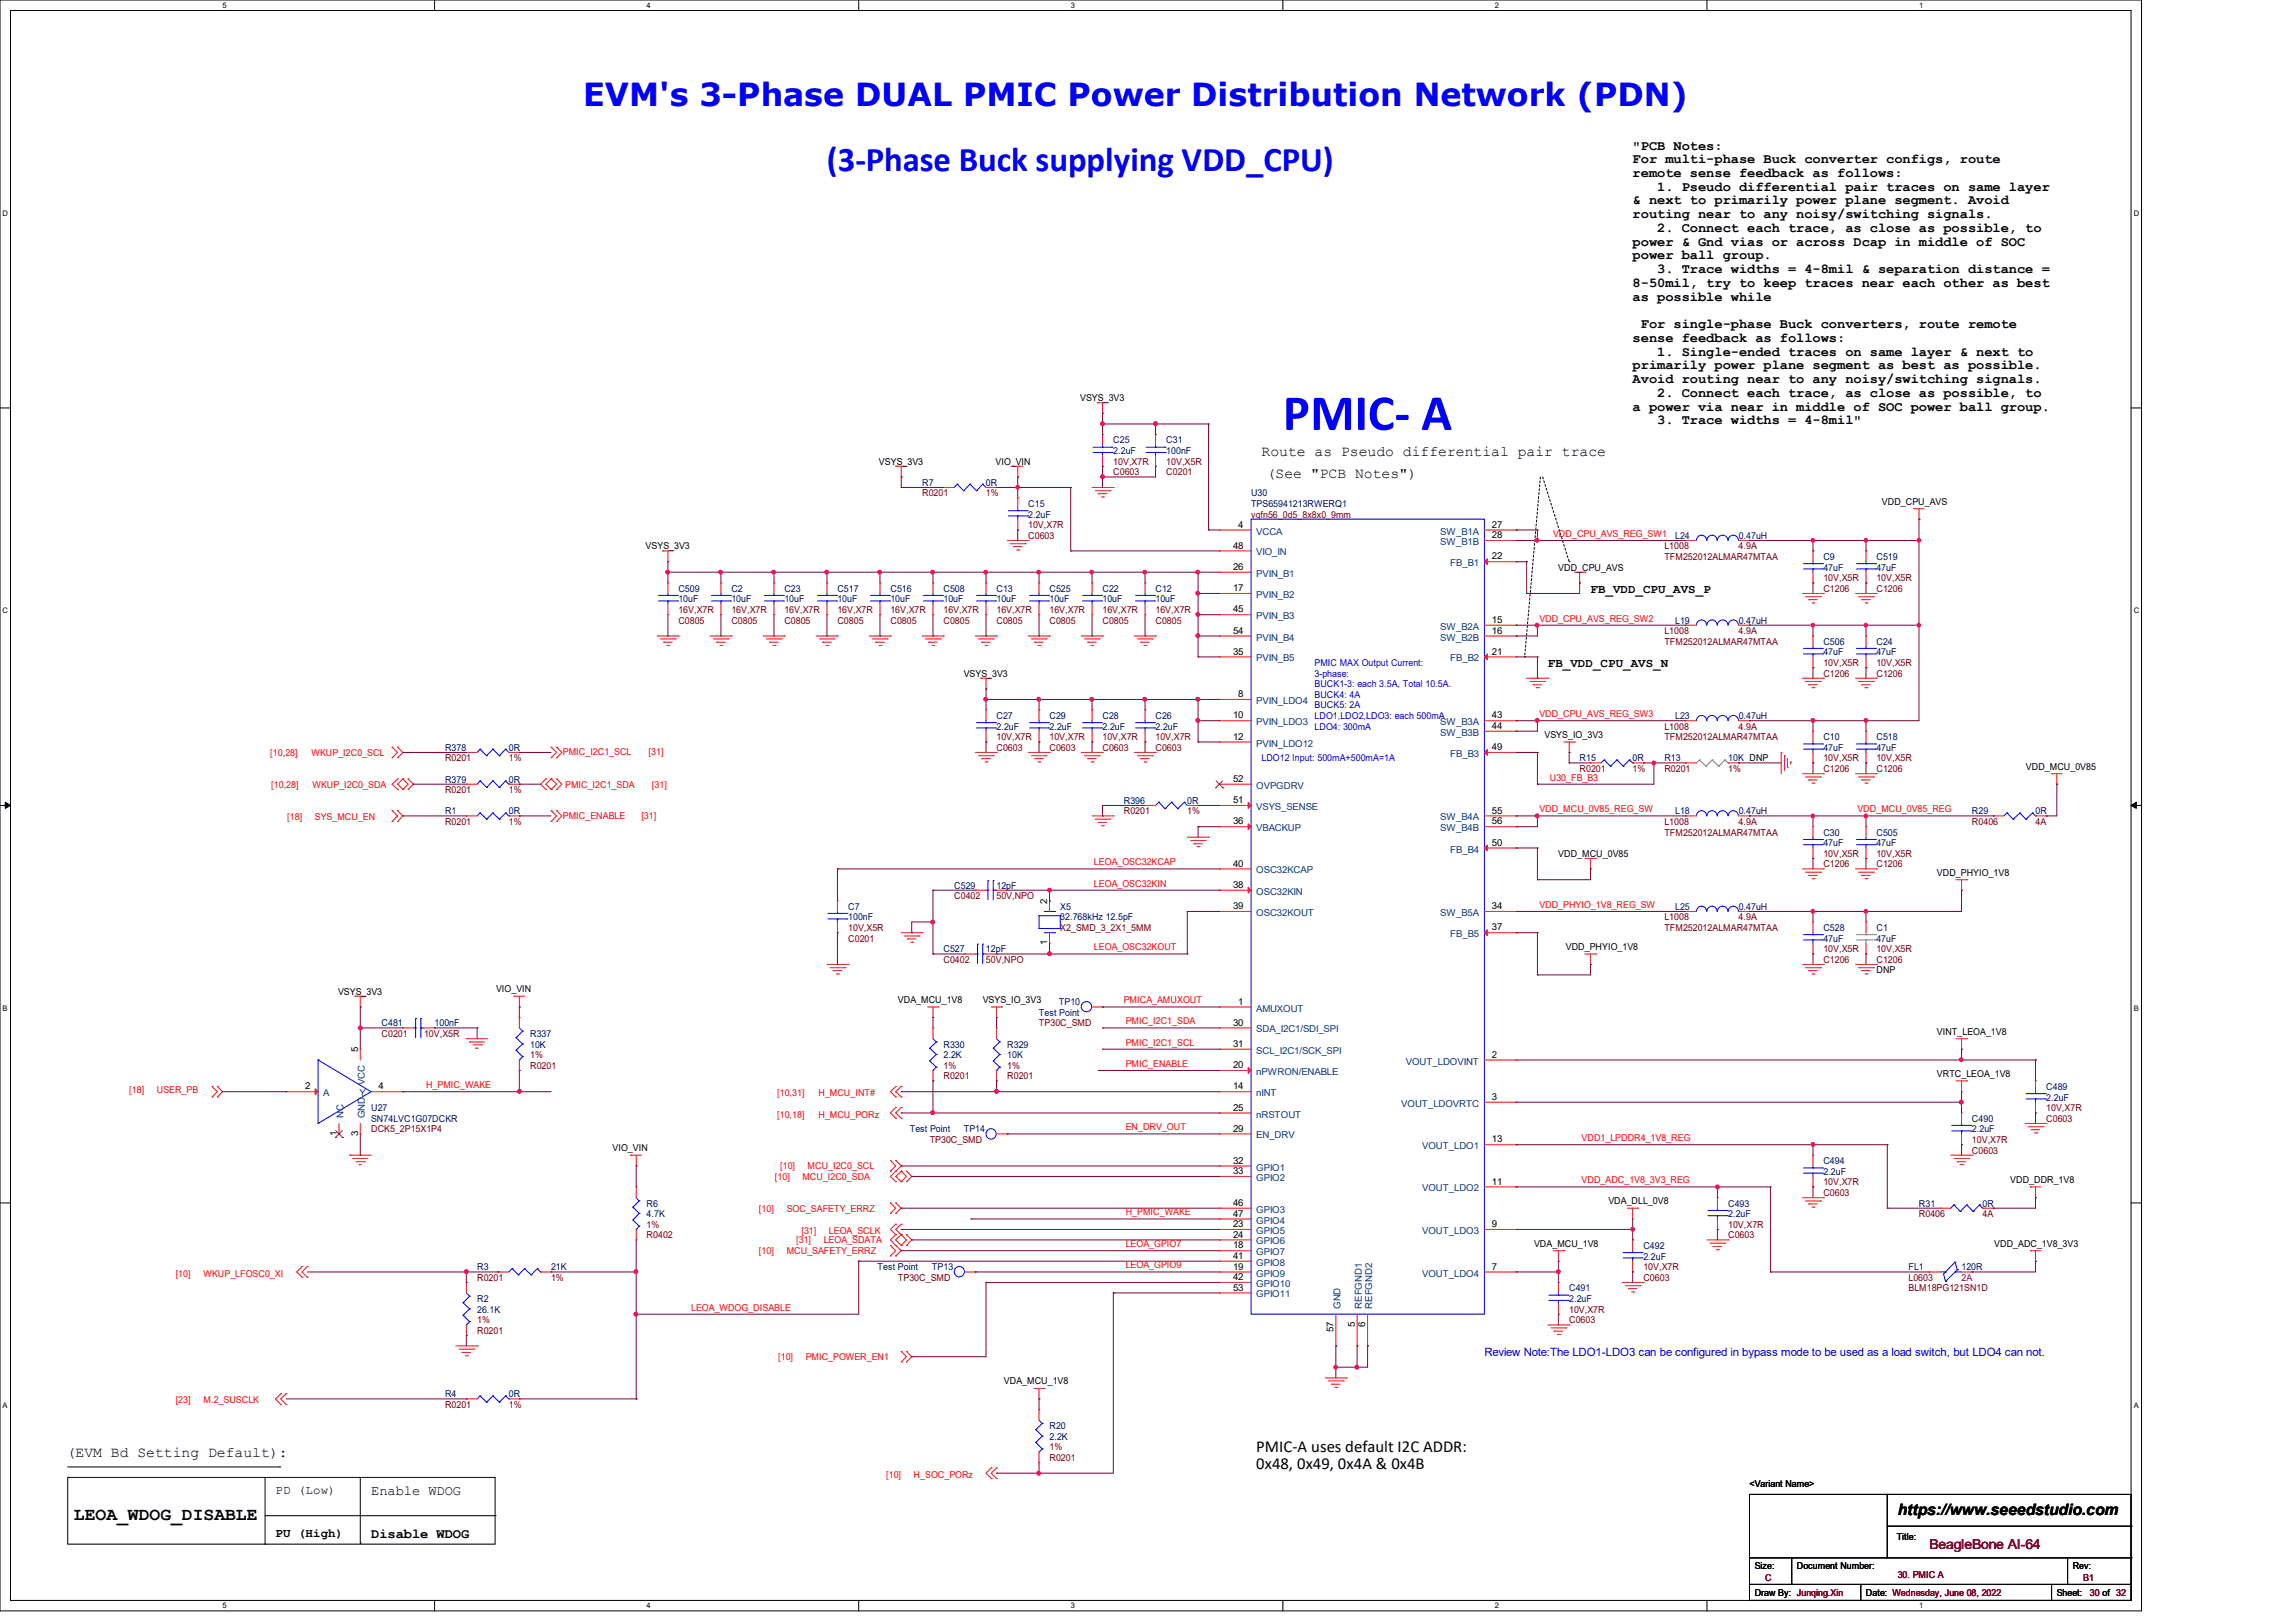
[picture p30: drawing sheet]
<svg xmlns="http://www.w3.org/2000/svg" width="297mm" height="210mm" viewBox="0 0 297 210" stroke-linecap="round" stroke-linejoin="round" font-family="sans-serif">
<defs><g id="words">
<text font-size="6.6" fill="#00f" x="165.9" y="55.6">PMIC- A</text>
<text font-size="4.5" fill="#00f" x="107" y="22.1">(3-Phase Buck supplying VDD_CPU)</text>
<text font-size="4.1" fill="#00f" x="75.4" y="13.7">EVM's 3-Phase DUAL PMIC Power Distribution Network (PDN)</text>
<text font-size="2.3" x="9.6" y="196.6">LEOA_WDOG_DISABLE</text>
<g font-size="2.2">
<text x="162.5" y="187.9">PMIC-A uses default I2C ADDR:</text>
<text x="162.5" y="190.1">0x48, 0x49, 0x4A &amp; 0x4B</text>
</g>
<text font-size="2" x="245.5" y="196.1">https://www.seeedstudio.com</text>
<g font-size="1.9">
<text x="163.2" y="59.1">Route as Pseudo differential pair trace</text>
<text x="163.9" y="61.8">(See &quot;PCB Notes&quot;)</text>
<text x="8.6" y="188.6">(EVM Bd Setting Default):</text>
</g>
<g font-size="1.8">
<text x="211.2" y="19.3">&quot;PCB Notes:</text>
<text x="211.2" y="21.1">For multi-phase Buck converter configs, route</text>
<text x="211.2" y="22.9">remote sense feedback as follows:</text>
<text x="211.2" y="26.5">&amp; next to primarily power plane segment. Avoid</text>
<text x="211.2" y="28.2">routing near to any noisy/switching signals.</text>
<text x="214.4" y="24.7">1. Pseudo differential pair traces on same layer</text>
<text x="211.2" y="31.8">power &amp; Gnd vias or across Dcap in middle of SOC</text>
<text x="211.2" y="33.6">power ball group.</text>
<text x="214.4" y="30">2. Connect each trace, as close as possible, to</text>
<text x="214.4" y="35.3">3. Trace widths = 4-8mil &amp; separation distance =</text>
<text x="211.2" y="37.1">8-50mil, try to keep traces near each other as best</text>
<text x="211.2" y="38.9">as possible while</text>
<text x="211.2" y="44.2">sense feedback as follows:</text>
<text x="211.2" y="47.8">primarily power plane segment as best as possible.</text>
<text x="212.3" y="42.5">For single-phase Buck converters, route remote</text>
<text x="214.4" y="46">1. Single-ended traces on same layer &amp; next to</text>
<text x="211.2" y="49.6">Avoid routing near to any noisy/switching signals.</text>
<text x="211.2" y="53.1">a power via near in middle of SOC power ball group.</text>
<text x="214.4" y="51.4">2. Connect each trace, as close as possible, to</text>
<text x="214.4" y="54.9">3. Trace widths = 4-8mil&quot;</text>
<text x="48" y="193.4">Enable WDOG</text>
<text x="48" y="199">Disable WDOG</text>
</g>
<text font-size="1.8" fill="#7f0000" x="249.6" y="200.5">BeagleBone AI-64</text>
<g font-size="1.6">
<text x="205.7" y="76.8">FB_VDD_CPU_AVS_P</text>
<text x="200.2" y="86.4">FB_VDD_CPU_AVS_N</text>
<text x="35.6" y="193.3">PD (Low)</text>
<text x="35.6" y="198.8">PU (High)</text>
</g>
<text font-size="1.5" fill="#00f" x="192" y="175.5">Review Note:The LDO1-LDO3 can be configured in bypass mode to be used as a load switch, but LDO4 can not.</text>
<g font-size="1.2">
<text x="139.7" y="51.9">VSYS_3V3</text>
<text x="113.7" y="60.1">VSYS_3V3</text>
<text x="128.8" y="60.1">VIO_VIN</text>
<text x="243.5" y="65.3">VDD_CPU_AVS</text>
<text x="83.5" y="71.1">VSYS_3V3</text>
<text x="159.5" y="71">48</text>
<text x="160.2" y="68.3">4</text>
<text x="193" y="68.3">27</text>
<text x="193" y="69.6">28</text>
<text x="159.5" y="73.7">26</text>
<text x="159.5" y="76.5">17</text>
<text x="193" y="72.4">22</text>
<text x="201.6" y="73.8">VDD_CPU_AVS</text>
<text x="159.5" y="79.2">45</text>
<text x="159.5" y="82">54</text>
<text x="193" y="80.6">15</text>
<text x="193" y="82">16</text>
<text x="124.7" y="87.5">VSYS_3V3</text>
<text x="159.5" y="84.7">35</text>
<text x="193" y="84.7">21</text>
<text x="159.5" y="93">10</text>
<text x="159.5" y="95.7">12</text>
<text x="160.2" y="90.2">8</text>
<text x="193" y="93">43</text>
<text x="193" y="94.3">44</text>
<text x="199.8" y="95.5">VSYS_IO_3V3</text>
<text x="159.5" y="101.2">52</text>
<text x="193" y="97.1">49</text>
<text x="262.1" y="99.6">VDD_MCU_0V85</text>
<text x="159.5" y="103.9">51</text>
<text x="159.5" y="106.7">36</text>
<text x="193" y="105.3">55</text>
<text x="193" y="106.7">56</text>
<text x="159.5" y="112.1">40</text>
<text x="193" y="109.4">50</text>
<text x="201.6" y="110.9">VDD_MCU_0V85</text>
<text x="250.6" y="113.3">VDD_PHYIO_1V8</text>
<text x="135.5" y="117" transform="rotate(-90 135.5 117)">2</text>
<text x="159.5" y="117.6">39</text>
<text x="159.5" y="114.9">38</text>
<text x="193" y="117.6">34</text>
<text x="135.5" y="122.3" transform="rotate(-90 135.5 122.3)">1</text>
<text x="193" y="120.4">37</text>
<text x="202.6" y="122.9">VDD_PHYIO_1V8</text>
<text x="242.7" y="125.9">DNP</text>
<text x="43.7" y="128.7">VSYS_3V3</text>
<text x="64.2" y="128.4">VIO_VIN</text>
<text x="116.2" y="129.8">VDA_MCU_1V8</text>
<text x="127.1" y="129.8">VSYS_IO_3V3</text>
<text x="160.2" y="130">1</text>
<text x="46.3" y="136.2" transform="rotate(-90 46.3 136.2)">5</text>
<text x="159.5" y="132.7">30</text>
<text x="159.5" y="135.5">31</text>
<text x="193" y="136.9">2</text>
<text x="250.6" y="133.9">VINT_LEOA_1V8</text>
<text x="39.5" y="141">2</text>
<text x="49" y="141">4</text>
<text x="159.5" y="141">14</text>
<text x="159.5" y="138.2">20</text>
<text x="159.5" y="143.7">25</text>
<text x="193" y="142.3">3</text>
<text x="250.6" y="139.4">VRTC_LEOA_1V8</text>
<text x="43.6" y="147" transform="rotate(-90 43.6 147)">1</text>
<text x="46.3" y="147" transform="rotate(-90 46.3 147)">3</text>
<text x="79.2" y="149">VIO_VIN</text>
<text x="159.5" y="146.4">29</text>
<text x="193" y="147.8">13</text>
<text x="159.5" y="150.6">32</text>
<text x="159.5" y="151.9">33</text>
<text x="193" y="153.3">11</text>
<text x="208.1" y="155.8">VDA_DLL_0V8</text>
<text x="260" y="153.1">VDD_DDR_1V8</text>
<text x="159.5" y="156">46</text>
<text x="159.5" y="157.4">47</text>
<text x="159.5" y="158.8">23</text>
<text x="159.5" y="160.1">24</text>
<text x="159.5" y="161.5">18</text>
<text x="193" y="158.8">9</text>
<text x="198.5" y="161.3">VDA_MCU_1V8</text>
<text x="258" y="161.3">VDD_ADC_1V8_3V3</text>
<text x="159.5" y="162.9">41</text>
<text x="159.5" y="164.3">19</text>
<text x="159.5" y="165.6">42</text>
<text x="159.5" y="167">53</text>
<text x="193" y="164.3">7</text>
<text x="172.5" y="172.4" transform="rotate(-90 172.5 172.4)">57</text>
<text x="175.3" y="171.7" transform="rotate(-90 175.3 171.7)">5</text>
<text x="176.6" y="171.7" transform="rotate(-90 176.6 171.7)">6</text>
<text x="129.9" y="179.2">VDA_MCU_1V8</text>
<text x="226.3" y="192.4">&lt;Variant Name&gt;</text>
<text x="227" y="203">Size:</text>
<text x="232.5" y="203">Document Number:</text>
<text x="245.4" y="199.3">Title:</text>
<text x="268.1" y="203">Rev:</text>
<text x="227" y="206.6">Draw By: Junqing.Xin</text>
<text x="241.4" y="206.6">Date: Wednesday, June 08, 2022</text>
<text x="266.1" y="206.6">Sheet:</text>
</g>
<g font-size="1.2" fill="#00007f">
<text x="144" y="57.4">C25</text>
<text x="144" y="58.7">2.2uF</text>
<text x="150.9" y="57.4">C31</text>
<text x="150.9" y="58.7">100nF</text>
<text x="119.3" y="62.9">R7</text>
<text x="127.5" y="62.9">0R</text>
<text x="133" y="65.6">C15</text>
<text x="161.8" y="65.6">TPS65941213RWERQ1</text>
<text x="161.8" y="64.2">U30</text>
<text x="133" y="67">2.2uF</text>
<text x="216.7" y="69.7">L24</text>
<text x="224.9" y="69.7">0.47uH</text>
<text x="87.8" y="76.6">C509</text>
<text x="87.8" y="77.9">10uF</text>
<text x="94.6" y="76.6">C2</text>
<text x="94.6" y="77.9">10uF</text>
<text x="101.5" y="76.6">C23</text>
<text x="101.5" y="77.9">10uF</text>
<text x="108.3" y="76.6">C517</text>
<text x="108.3" y="77.9">10uF</text>
<text x="115.2" y="76.6">C516</text>
<text x="115.2" y="77.9">10uF</text>
<text x="122" y="76.6">C508</text>
<text x="122" y="77.9">10uF</text>
<text x="128.9" y="76.6">C13</text>
<text x="128.9" y="77.9">10uF</text>
<text x="135.8" y="76.6">C525</text>
<text x="135.8" y="77.9">10uF</text>
<text x="142.6" y="76.6">C22</text>
<text x="142.6" y="77.9">10uF</text>
<text x="149.5" y="76.6">C12</text>
<text x="149.5" y="77.9">10uF</text>
<text x="235.9" y="72.4">C9</text>
<text x="235.9" y="73.8">47uF</text>
<text x="242.7" y="72.4">C519</text>
<text x="242.7" y="73.8">47uF</text>
<text x="216.7" y="80.7">L19</text>
<text x="224.9" y="80.7">0.47uH</text>
<text x="235.9" y="83.4">C506</text>
<text x="242.7" y="83.4">C24</text>
<text x="235.9" y="84.8">47uF</text>
<text x="242.7" y="84.8">47uF</text>
<text x="128.9" y="93">C27</text>
<text x="128.9" y="94.4">2.2uF</text>
<text x="135.8" y="93">C29</text>
<text x="135.8" y="94.4">2.2uF</text>
<text x="142.6" y="93">C28</text>
<text x="142.6" y="94.4">2.2uF</text>
<text x="149.5" y="93">C26</text>
<text x="149.5" y="94.4">2.2uF</text>
<text x="216.7" y="93">L23</text>
<text x="224.9" y="93">0.47uH</text>
<text x="235.9" y="95.8">C10</text>
<text x="242.7" y="95.8">C518</text>
<text x="57.6" y="101.3">R379</text>
<text x="57.6" y="97.2">R378</text>
<text x="65.8" y="101.3">0R</text>
<text x="65.8" y="97.2">0R</text>
<text x="204.3" y="98.5">R15</text>
<text x="211.2" y="98.5">0R</text>
<text x="215.3" y="98.5">R13</text>
<text x="223.6" y="98.5">10K DNP</text>
<text x="235.9" y="97.2">47uF</text>
<text x="242.7" y="97.2">47uF</text>
<text x="57.6" y="105.4">R1</text>
<text x="65.8" y="105.4">0R</text>
<text x="145.4" y="104">R396</text>
<text x="153.6" y="104">0R</text>
<text x="216.7" y="105.4">L18</text>
<text x="224.9" y="105.4">0.47uH</text>
<text x="255.1" y="105.4">R29</text>
<text x="263.3" y="105.4">0R</text>
<text x="235.9" y="108.1">C30</text>
<text x="235.9" y="109.5">47uF</text>
<text x="242.7" y="108.1">C505</text>
<text x="242.7" y="109.5">47uF</text>
<text x="109.7" y="117.7">C7</text>
<text x="109.7" y="119.1">100nF</text>
<text x="123.4" y="115">C529</text>
<text x="128.9" y="115">12pF</text>
<text x="137.2" y="117.7">X5</text>
<text x="137.2" y="119.1">32.768kHz 12.5pF</text>
<text x="216.7" y="117.7">L25</text>
<text x="224.9" y="117.7">0.47uH</text>
<text x="122" y="123.2">C527</text>
<text x="127.5" y="123.2">12pF</text>
<text x="235.9" y="120.4">C528</text>
<text x="235.9" y="121.8">47uF</text>
<text x="242.7" y="120.4">C1</text>
<text x="242.7" y="121.8">47uF</text>
<text x="134.4" y="131.4">Test Point</text>
<text x="137" y="130">TP10</text>
<text x="49.4" y="132.8">C481</text>
<text x="56.2" y="132.8">100nF</text>
<text x="68.6" y="134.2">R337</text>
<text x="68.6" y="135.5">10K</text>
<text x="122" y="135.5">R330</text>
<text x="122" y="136.9">2.2K</text>
<text x="130.3" y="135.5">R329</text>
<text x="130.3" y="136.9">10K</text>
<text x="48" y="143.8">U27</text>
<text x="264.7" y="141">C489</text>
<text x="264.7" y="142.4">2.2uF</text>
<text x="48" y="145.2">SN74LVC1G07DCKR</text>
<text x="117.7" y="146.5">Test Point</text>
<text x="124.7" y="146.5">TP14</text>
<text x="255.1" y="145.2">C490</text>
<text x="255.1" y="146.5">2.2uF</text>
<text x="235.9" y="150.6">C494</text>
<text x="235.9" y="152">2.2uF</text>
<text x="83.6" y="156.1">R6</text>
<text x="83.6" y="157.5">4.7K</text>
<text x="212.6" y="161.6">C492</text>
<text x="223.6" y="156.1">C493</text>
<text x="223.6" y="157.5">2.2uF</text>
<text x="248.2" y="156.1">R31</text>
<text x="256.5" y="156.1">0R</text>
<text x="61.7" y="164.3">R3</text>
<text x="71.3" y="164.3">21K</text>
<text x="113.5" y="164.3">Test Point</text>
<text x="120.6" y="164.3">TP13</text>
<text x="203" y="167.1">C491</text>
<text x="212.6" y="163">2.2uF</text>
<text x="246.9" y="164.3">FL1</text>
<text x="253.7" y="164.3">120R</text>
<text x="61.7" y="168.4">R2</text>
<text x="61.7" y="169.8">26.1K</text>
<text x="203" y="168.4">2.2uF</text>
<text x="57.6" y="180.8">R4</text>
<text x="65.8" y="180.8">0R</text>
<text x="135.8" y="184.9">R20</text>
<text x="135.8" y="186.3">2.2K</text>
</g>
<g font-size="1.2" fill="#7f0000">
<text x="119.3" y="64.2">R0201</text>
<text x="127.5" y="64.2">1%</text>
<text x="144" y="61.5">C0603</text>
<text x="144" y="60.1">10V,X7R</text>
<text x="150.9" y="61.5">C0201</text>
<text x="150.9" y="60.1">10V,X5R</text>
<text x="133" y="69.7">C0603</text>
<text x="133" y="68.3">10V,X7R</text>
<text x="161.8" y="67">vqfn56_0d5_8x8x0_9mm</text>
<text x="215.3" y="71.1">L1008</text>
<text x="224.9" y="71.1">4.9A</text>
<text x="215.3" y="72.4">TFM252012ALMAR47MTAA</text>
<text x="235.9" y="76.6">C1206</text>
<text x="235.9" y="75.2">10V,X5R</text>
<text x="242.7" y="76.6">C1206</text>
<text x="242.7" y="75.2">10V,X5R</text>
<text x="87.8" y="80.7">C0805</text>
<text x="87.8" y="79.3">16V,X7R</text>
<text x="94.6" y="80.7">C0805</text>
<text x="94.6" y="79.3">16V,X7R</text>
<text x="101.5" y="80.7">C0805</text>
<text x="101.5" y="79.3">16V,X7R</text>
<text x="108.3" y="80.7">C0805</text>
<text x="108.3" y="79.3">16V,X7R</text>
<text x="115.2" y="80.7">C0805</text>
<text x="115.2" y="79.3">16V,X7R</text>
<text x="122" y="80.7">C0805</text>
<text x="122" y="79.3">16V,X7R</text>
<text x="128.9" y="80.7">C0805</text>
<text x="128.9" y="79.3">16V,X7R</text>
<text x="135.8" y="80.7">C0805</text>
<text x="135.8" y="79.3">16V,X7R</text>
<text x="142.6" y="80.7">C0805</text>
<text x="142.6" y="79.3">16V,X7R</text>
<text x="149.5" y="80.7">C0805</text>
<text x="149.5" y="79.3">16V,X7R</text>
<text x="215.3" y="82">L1008</text>
<text x="215.3" y="83.4">TFM252012ALMAR47MTAA</text>
<text x="224.9" y="82">4.9A</text>
<text x="235.9" y="87.5">C1206</text>
<text x="235.9" y="86.1">10V,X5R</text>
<text x="242.7" y="87.5">C1206</text>
<text x="242.7" y="86.1">10V,X5R</text>
<text x="128.9" y="95.8">10V,X7R</text>
<text x="135.8" y="95.8">10V,X7R</text>
<text x="142.6" y="95.8">10V,X7R</text>
<text x="149.5" y="95.8">10V,X7R</text>
<text x="215.3" y="94.4">L1008</text>
<text x="215.3" y="95.8">TFM252012ALMAR47MTAA</text>
<text x="224.9" y="94.4">4.9A</text>
<text x="57.6" y="98.5">R0201</text>
<text x="65.8" y="98.5">1%</text>
<text x="128.9" y="97.2">C0603</text>
<text x="135.8" y="97.2">C0603</text>
<text x="142.6" y="97.2">C0603</text>
<text x="149.5" y="97.2">C0603</text>
<text x="204.3" y="99.9">R0201</text>
<text x="211.2" y="99.9">1%</text>
<text x="215.3" y="99.9">R0201</text>
<text x="223.6" y="99.9">1%</text>
<text x="235.9" y="99.9">C1206</text>
<text x="235.9" y="98.5">10V,X5R</text>
<text x="242.7" y="99.9">C1206</text>
<text x="242.7" y="98.5">10V,X5R</text>
<text x="57.6" y="102.6">R0201</text>
<text x="57.6" y="106.7">R0201</text>
<text x="65.8" y="102.6">1%</text>
<text x="65.8" y="106.7">1%</text>
<text x="145.4" y="105.4">R0201</text>
<text x="153.6" y="105.4">1%</text>
<text x="215.3" y="106.7">L1008</text>
<text x="224.9" y="106.7">4.9A</text>
<text x="255.1" y="106.7">R0406</text>
<text x="263.3" y="106.7">4A</text>
<text x="215.3" y="108.1">TFM252012ALMAR47MTAA</text>
<text x="235.9" y="112.2">C1206</text>
<text x="235.9" y="110.9">10V,X5R</text>
<text x="242.7" y="112.2">C1206</text>
<text x="242.7" y="110.9">10V,X5R</text>
<text x="123.4" y="116.3">C0402</text>
<text x="128.9" y="116.3">50V,NPO</text>
<text x="215.3" y="119.1">L1008</text>
<text x="224.9" y="119.1">4.9A</text>
<text x="109.7" y="121.8">C0201</text>
<text x="109.7" y="120.4">10V,X5R</text>
<text x="122" y="124.6">C0402</text>
<text x="127.5" y="124.6">50V,NPO</text>
<text x="137.2" y="120.4">X2_SMD_3_2X1_5MM</text>
<text x="215.3" y="120.4">TFM252012ALMAR47MTAA</text>
<text x="235.9" y="124.6">C1206</text>
<text x="235.9" y="123.2">10V,X5R</text>
<text x="242.7" y="124.6">C1206</text>
<text x="242.7" y="123.2">10V,X5R</text>
<text x="49.4" y="134.2">C0201</text>
<text x="54.9" y="134.2">10V,X5R</text>
<text x="68.6" y="136.9">1%</text>
<text x="134.4" y="132.8">TP30C_SMD</text>
<text x="68.6" y="138.3">R0201</text>
<text x="122" y="138.3">1%</text>
<text x="122" y="139.7">R0201</text>
<text x="130.3" y="138.3">1%</text>
<text x="130.3" y="139.7">R0201</text>
<text x="264.7" y="143.8">10V,X7R</text>
<text x="48" y="146.5">DCK5_2P15X1P4</text>
<text x="120.3" y="147.9">TP30C_SMD</text>
<text x="255.1" y="149.3">C0603</text>
<text x="255.1" y="147.9">10V,X7R</text>
<text x="264.7" y="145.2">C0603</text>
<text x="235.9" y="154.7">C0603</text>
<text x="235.9" y="153.4">10V,X7R</text>
<text x="83.6" y="158.9">1%</text>
<text x="83.6" y="160.2">R0402</text>
<text x="223.6" y="160.2">C0603</text>
<text x="223.6" y="158.9">10V,X7R</text>
<text x="248.2" y="157.5">R0406</text>
<text x="256.4" y="157.5">4A</text>
<text x="61.7" y="165.7">R0201</text>
<text x="71.3" y="165.7">1%</text>
<text x="116.2" y="165.7">TP30C_SMD</text>
<text x="212.6" y="165.7">C0603</text>
<text x="212.6" y="164.3">10V,X7R</text>
<text x="246.9" y="165.7">L0603</text>
<text x="246.9" y="167.1">BLM18PG121SN1D</text>
<text x="61.7" y="171.2">1%</text>
<text x="61.7" y="172.6">R0201</text>
<text x="203" y="171.2">C0603</text>
<text x="203" y="169.8">10V,X7R</text>
<text x="57.6" y="182.2">R0201</text>
<text x="65.8" y="182.2">1%</text>
<text x="135.8" y="187.7">1%</text>
<text x="135.8" y="189">R0201</text>
<text x="228.3" y="204.6">C</text>
<text x="245.5" y="204.1">30. PMIC A</text>
<text x="269.5" y="204.6">B1</text>
<text x="270.3" y="206.6">30 of 32</text>
</g>
<g font-size="1.2" fill="#003f7f">
<text x="162.5" y="69.2">VCCA</text>
<text x="162.5" y="71.9">VIO_IN</text>
<text x="186.3" y="69.2">SW_B1A</text>
<text x="186.3" y="70.5">SW_B1B</text>
<text x="162.5" y="74.6">PVIN_B1</text>
<text x="162.5" y="77.4">PVIN_B2</text>
<text x="187.6" y="73.3">FB_B1</text>
<text x="162.5" y="80.1">PVIN_B3</text>
<text x="162.5" y="82.9">PVIN_B4</text>
<text x="186.3" y="81.5">SW_B2A</text>
<text x="186.3" y="82.9">SW_B2B</text>
<text x="162.5" y="85.6">PVIN_B5</text>
<text x="187.6" y="85.6">FB_B2</text>
<text x="162.5" y="91.1">PVIN_LDO4</text>
<text x="162.5" y="93.9">PVIN_LDO3</text>
<text x="186.3" y="93.9">SW_B3A</text>
<text x="186.3" y="95.2">SW_B3B</text>
<text x="162.5" y="96.6">PVIN_LDO12</text>
<text x="187.6" y="98">FB_B3</text>
<text x="162.5" y="104.8">VSYS_SENSE</text>
<text x="162.5" y="102.1">OVPGDRV</text>
<text x="162.5" y="107.6">VBACKUP</text>
<text x="186.3" y="106.2">SW_B4A</text>
<text x="186.3" y="107.6">SW_B4B</text>
<text x="162.5" y="113">OSC32KCAP</text>
<text x="187.6" y="110.3">FB_B4</text>
<text x="162.5" y="118.5">OSC32KOUT</text>
<text x="162.5" y="115.8">OSC32KIN</text>
<text x="186.3" y="118.5">SW_B5A</text>
<text x="187.6" y="121.3">FB_B5</text>
<text x="162.5" y="130.9">AMUXOUT</text>
<text x="162.5" y="133.6">SDA_I2C1/SDI_SPI</text>
<text x="162.5" y="136.4">SCL_I2C1/SCK_SPI</text>
<text x="181.9" y="137.8">VOUT_LDOVINT</text>
<text x="41.8" y="141.9">A</text>
<text x="46.5" y="141.9">Y</text>
<text x="47.2" y="140.5" transform="rotate(-90 47.2 140.5)">VCC</text>
<text x="162.5" y="141.9">nINT</text>
<text x="162.5" y="139.1">nPWRON/ENABLE</text>
<text x="181.3" y="143.2">VOUT_LDOVRTC</text>
<text x="44.4" y="144.7" transform="rotate(-90 44.4 144.7)">NC</text>
<text x="47.2" y="144.7" transform="rotate(-90 47.2 144.7)">GND</text>
<text x="162.5" y="147.3">EN_DRV</text>
<text x="162.5" y="144.6">nRSTOUT</text>
<text x="184" y="148.7">VOUT_LDO1</text>
<text x="162.5" y="151.5">GPIO1</text>
<text x="162.5" y="152.8">GPIO2</text>
<text x="184" y="154.2">VOUT_LDO2</text>
<text x="162.5" y="156.9">GPIO3</text>
<text x="162.5" y="158.3">GPIO4</text>
<text x="162.5" y="159.7">GPIO5</text>
<text x="162.5" y="161">GPIO6</text>
<text x="184" y="159.7">VOUT_LDO3</text>
<text x="162.5" y="162.4">GPIO7</text>
<text x="162.5" y="163.8">GPIO8</text>
<text x="162.5" y="165.2">GPIO9</text>
<text x="162.5" y="166.5">GPIO10</text>
<text x="162.5" y="167.9">GPIO11</text>
<text x="184" y="165.2">VOUT_LDO4</text>
<text x="173.4" y="169.4" transform="rotate(-90 173.4 169.4)">GND</text>
<text x="176.1" y="169.4" transform="rotate(-90 176.1 169.4)">REFGND1</text>
<text x="177.5" y="169.4" transform="rotate(-90 177.5 169.4)">REFGND2</text>
</g>
<g font-size="1.2" fill="#f00">
<text x="200.9" y="69.5">VDD_CPU_AVS_REG_SW1</text>
<text x="199.1" y="80.4">VDD_CPU_AVS_REG_SW2</text>
<text x="199.1" y="92.8">VDD_CPU_AVS_REG_SW3</text>
<text x="35" y="97.8">[10,28]</text>
<text x="35.1" y="101.9">[10,28]</text>
<text x="40.3" y="97.8">WKUP_I2C0_SCL</text>
<text x="40.4" y="101.9">WKUP_I2C0_SDA</text>
<text x="72.8" y="97.7">PMIC_I2C1_SCL</text>
<text x="73.1" y="101.9">PMIC_I2C1_SDA</text>
<text x="83.9" y="97.7">[31]</text>
<text x="84.3" y="101.9">[31]</text>
<text x="200.5" y="101">U30_FB_B3</text>
<text x="37.2" y="106">[18]</text>
<text x="40.7" y="106">SYS_MCU_EN</text>
<text x="72.8" y="105.9">PMIC_ENABLE</text>
<text x="83" y="105.9">[31]</text>
<text x="199.1" y="105.1">VDD_MCU_0V85_REG_SW</text>
<text x="240.3" y="105.1">VDD_MCU_0V85_REG</text>
<text x="141.5" y="112">LEOA_OSC32KCAP</text>
<text x="141.5" y="114.7">LEOA_OSC32KIN</text>
<text x="199.1" y="117.5">VDD_PHYIO_1V8_REG_SW</text>
<text x="141.5" y="123">LEOA_OSC32KOUT</text>
<text x="145.4" y="129.8">PMICA_AMUXOUT</text>
<text x="145.6" y="135.3">PMIC_I2C1_SCL</text>
<text x="145.6" y="132.5">PMIC_I2C1_SDA</text>
<text x="16.7" y="141.4">[18]</text>
<text x="20.3" y="141.4">USER_PB</text>
<text x="55.1" y="140.8">H_PMIC_WAKE</text>
<text x="100.5" y="141.9">[10,31]</text>
<text x="105.9" y="141.9">H_MCU_INT#</text>
<text x="145.6" y="138">PMIC_ENABLE</text>
<text x="100.5" y="144.6">[10,18]</text>
<text x="105.9" y="144.6">H_MCU_PORz</text>
<text x="145.6" y="146.3">EN_DRV_OUT</text>
<text x="204.6" y="147.7">VDD1_LPDDR4_1V8_REG</text>
<text x="100.2" y="152.7">[10]</text>
<text x="100.9" y="151.3">[10]</text>
<text x="103.8" y="152.7">MCU_I2C0_SDA</text>
<text x="104.5" y="151.3">MCU_I2C0_SCL</text>
<text x="204.6" y="153.1">VDD_ADC_1V8_3V3_REG</text>
<text x="98.2" y="156.8">[10]</text>
<text x="101.8" y="156.8">SOC_SAFETY_ERRZ</text>
<text x="103" y="160.9">[31]</text>
<text x="103.7" y="159.7">[31]</text>
<text x="106.6" y="160.9">LEOA_SDATA</text>
<text x="107.2" y="159.7">LEOA_SCLK</text>
<text x="145.6" y="157.3">H_PMIC_WAKE</text>
<text x="145.6" y="161.4">LEOA_GPIO7</text>
<text x="22.7" y="165.2">[10]</text>
<text x="26.3" y="165.2">WKUP_LFOSC0_XI</text>
<text x="98.2" y="162.3">[10]</text>
<text x="101.8" y="162.3">MCU_SAFETY_ERRZ</text>
<text x="145.6" y="164.1">LEOA_GPIO9</text>
<text x="89.4" y="169.6">LEOA_WDOG_DISABLE</text>
<text x="100.7" y="176">[10]</text>
<text x="104.2" y="176">PMIC_POWER_EN1</text>
<text x="22.7" y="181.6">[23]</text>
<text x="26.3" y="181.6">M.2_SUSCLK</text>
<text x="114.6" y="191.2">[10]</text>
<text x="118.2" y="191.2">H_SOC_PORz</text>
</g>
<g font-size="1.2" fill="#00f">
<text x="170" y="88.9">BUCK1-3: each 3.5A, Total 10.5A.</text>
<text x="170" y="87.5">3-phase:</text>
<text x="170" y="86.1">PMIC MAX Output Current:</text>
<text x="170" y="91.7">BUCK5: 2A</text>
<text x="170" y="93">LDO1,LDO2,LDO3: each 500mA</text>
<text x="170" y="94.4">LDO4: 300mA</text>
<text x="170" y="90.3">BUCK4: 4A</text>
<text x="163.2" y="98.5">LDO12 Input: 500mA+500mA=1A</text>
</g>
<text font-size="1.2" fill="#7f003f" x="253.7" y="165.7">2A</text>
<g font-size="1">
<text x="28.8" y="1">5</text>
<text x="83.7" y="1">4</text>
<text x="138.5" y="1">3</text>
<text x="193.4" y="1">2</text>
<text x="248.2" y="1">1</text>
<text x=".3" y="27.9">D</text>
<text x="276" y="27.9">D</text>
<text x=".3" y="79.4">C</text>
<text x="276" y="79.4">C</text>
<text x=".3" y="130.8">B</text>
<text x="276" y="130.8">B</text>
<text x=".3" y="182.2">A</text>
<text x="276" y="182.2">A</text>
<text x="28.8" y="208.1">5</text>
<text x="83.7" y="208.1">4</text>
<text x="138.5" y="208.1">3</text>
<text x="193.4" y="208.1">2</text>
<text x="248.2" y="208.1">1</text>
</g>
</g></defs>
<path d="M0 0h277v208.4h-277zM1.4 1.4h274.3v205.7h-274.3z" fill="none" stroke="#000" stroke-width=".13"/>
<g fill="#fff">
<path d="M28.8 .1h.5v1.1h-.5z"/>
<path d="M28.8 207.2h.5v1.1h-.5z"/>
</g>
<path d="M56.2 0v1.4M56.2 207.1v1.3" fill="none" stroke="#000" stroke-width=".13"/>
<g fill="#fff">
<path d="M83.7 .1h.5v1.1h-.5z"/>
<path d="M83.7 207.2h.5v1.1h-.5z"/>
</g>
<path d="M111.1 0v1.4M111.1 207.1v1.3" fill="none" stroke="#000" stroke-width=".13"/>
<g fill="#fff">
<path d="M138.5 .1h.6v1.1h-.6z"/>
<path d="M138.5 207.2h.6v1.1h-.6z"/>
</g>
<path d="M165.9 0v1.4M165.9 207.1v1.3" fill="none" stroke="#000" stroke-width=".13"/>
<g fill="#fff">
<path d="M193.4 .1h.5v1.1h-.5z"/>
<path d="M193.4 207.2h.5v1.1h-.5z"/>
</g>
<path d="M220.8 0v1.4M220.8 207.1v1.3" fill="none" stroke="#000" stroke-width=".13"/>
<g fill="#fff">
<path d="M248.2 .1h.6v1.1h-.6z"/>
<path d="M248.2 207.2h.6v1.1h-.6z"/>
<path d="M.3 27.1h.8v1.1h-.8z"/>
<path d="M276 27.1h.7v1.1h-.7z"/>
<path d="M.3 78.5h.8v1.1h-.8z"/>
<path d="M276 78.5h.7v1.1h-.7z"/>
</g>
<path d="M0 52.8h1.4M275.7 52.8h1.3" fill="none" stroke="#000" stroke-width=".13"/>
<g fill="#fff">
<path d="M.3 129.9h.7v1.1h-.7z"/>
<path d="M276 129.9h.6v1.1h-.6z"/>
</g>
<path d="M0 104.2h1.4M275.7 104.2h1.3" fill="none" stroke="#000" stroke-width=".13"/>
<path d="M.7 103.8l.7 .4-.7 .4zM275.7 104.2l.7-.4v.8z" fill="#000" stroke="#000" stroke-width=".13"/>
<g fill="#fff">
<path d="M.3 181.4h.7v1.1h-.7z"/>
<path d="M276 181.4h.6v1.1h-.6z"/>
</g>
<g fill="none" stroke="#000" stroke-width=".13">
<path d="M0 155.7h1.4M275.7 155.7h1.3M8.8 191.2h55.3v8.6h-55.3zM8.8 189.8h27.4M34.3 199.8h.1M34.3 191.2v8.6M34.3 196.1h29.8M36.2 189.8h.1M46.6 199.7h.1M46.6 191.2v8.5M64.1 196.1h.1M226.3 193.4h49.4v13.7h-49.4z"/>
<path d="M244.1 193.4h.1M244.1 193.4v8.2M244.1 197.5h31.6M275.7 197.5h.1M226.3 205h.1M226.3 205h49.4M226.3 201.6h49.4M231.8 205h.1M231.8 201.6v3.4M240.7 207.1h.1M240.7 205v2.1M265.4 207.1h.1"/>
<path d="M265.4 205v2.1M267.5 205h.1M267.5 201.6v3.4M275.7 201.6h.1"/>
</g>
<path d="M199.3 61.7l-2.1 23.3M199.6 61.7l3.4 11M203 72.7h.1M197.2 85h.1" fill="none" stroke="#000" stroke-width=".13" stroke-dasharray=".3"/>
<g fill="none" stroke="#f00" stroke-width=".13">
<path d="M141.9 52.1h.1M141.9 52.1h1.4M142.6 53.5h.1M142.6 56.2h.1M142.6 52.1v1.4M142.6 56.2v1.4M142.6 59v1.3M149.5 56.2h.1M149.5 56.2v1.4M149.5 59v1.3M85.7 71.3h.1M85.7 71.3h1.4"/>
<path d="M86.4 72.7h.1M86.4 75.4h.1M86.4 79.5h.1M86.4 71.3v1.4M86.4 75.4v1.4M86.4 78.1v1.4M93.3 75.4h.1M93.3 79.5h.1M93.3 75.4v1.4M93.3 78.1v1.4M100.1 75.4h.1M100.1 79.5h.1"/>
<path d="M100.1 75.4v1.4M100.1 78.1v1.4M107 75.4h.1M107 79.5h.1M107 75.4v1.4M107 78.1v1.4M113.8 75.4h.1M113.8 79.5h.1M113.8 75.4v1.4M113.8 78.1v1.4M115.9 60.3h.1M115.9 60.3h1.4"/>
<path d="M116.6 61.7h.1M116.6 60.3v1.4M120.7 75.4h.1M120.7 79.5h.1M120.7 75.4v1.4M120.7 78.1v1.4M122 63.1h.1M122 63.1h1.4M127.6 75.4h.1M127.6 79.5h.1M127.6 75.4v1.4M127.6 78.1v1.4"/>
<path d="M127.6 63.1h1.3M128.9 63.1h.1M130.3 69.9h2.7M130.7 70.4h1.9M131 60.3h.1M131 60.3h1.3M131.1 70.7h.1M131.1 70.7h1.1M131.5 71.2h.3M131.7 61.7h.1M131.7 64.4h.1M131.7 68.6h.1"/>
<path d="M131.7 60.3v1.4M131.7 64.4v1.4M131.7 67.2v1.4M131.8 71.2h.1M132.6 70.4h.1M133 69.9h.1M134.4 75.4h.1M134.4 79.5h.1M134.4 75.4v1.4M134.4 78.1v1.4M141.3 75.4h.1M141.3 79.5h.1"/>
<path d="M141.3 63.1h2.7M141.3 75.4v1.4M141.3 78.1v1.4M141.7 63.5h1.9M142.1 63.9h.1M142.1 63.9h1.1M142.5 64.3h.2M142.6 60.3h.1M142.7 64.3h.1M143.6 63.5h.1M144 63.1h.1M148.1 75.4h.1"/>
<path d="M148.1 79.5h.1M148.1 75.4v1.4M148.1 78.1v1.4M149.5 60.3h.1M157.7 68.6h.1M157.7 71.3h.1M157.7 74h.1M157.7 76.8h.1M157.7 79.5h.1M157.7 71.3h4.1M157.7 74h4.1M157.7 76.8h4.1"/>
<path d="M157.7 68.6h4.1M157.7 79.5h4.1M192 69.9h4.1M192 68.6h4.1M192 72.7h4.1M196.1 68.6h.1M196.1 69.9h.1M196.1 72.7h.1M203.7 74h1.3M204.3 75.4h.1M204.3 74v1.4M205 74h.1"/>
<path d="M218.1 69.9h.1M218.1 69.9h1.4M224.9 69.9h1.4M226.3 69.9h.1M233.2 76.8h2.7M233.6 77.2h1.9M234 77.6h.1M234 77.6h1.1M234.4 78h.3M234.5 71.3h.1M234.5 75.4h.1M234.5 71.3v1.4"/>
<path d="M234.5 74v1.4M234.7 78h.1M235.5 77.2h.1M235.9 76.8h.1M240 76.8h2.7M240.4 77.2h2M240.8 77.6h.1M240.8 77.6h1.1M241.3 78h.2M241.4 71.3h.1M241.4 75.4h.1M241.4 71.3v1.4"/>
<path d="M241.4 74v1.4M241.5 78h.1M242.4 77.2h.1M242.7 76.8h.1M247.6 65.8h.1M247.6 65.8h1.3M248.2 67.2h.1M248.2 65.8v1.4M50.7 98h.1M50.7 96.7h.1M50.7 96.7l.7 .7-.7 .6M51.4 96.7h.1"/>
<path d="M51.4 98h.1M51.4 96.7l.7 .7-.7 .6M60.3 97.4h.1M60.3 97.4h1.4M65.8 97.4h1.4M67.2 97.4h.1M71.3 96.7h.1M71.3 98h.1M71.3 96.7l.7 .7-.7 .6M72 96.7h.1M72 98h.1M72 96.7l.7 .7-.7 .6"/>
<path d="M85 82.3h2.8M85.4 82.7h1.9M85.9 83.1h.1M85.9 83.1h1.1M86.3 83.5h.2M86.5 83.5h.1M87.3 82.7h.1M87.8 82.3h.1M91.9 82.3h2.7M92.3 82.7h1.9M92.7 83.1h.1M92.7 83.1h1.1"/>
<path d="M93.1 83.5h.3M93.4 83.5h.1M94.2 82.7h.1M94.6 82.3h.1M98.7 82.3h2.8M99.1 82.7h1.9M99.6 83.1h.1M99.6 83.1h1.1M100 83.5h.2M100.2 83.5h.1M101 82.7h.1M101.5 82.3h.1"/>
<path d="M105.6 82.3h2.7M106 82.7h1.9M106.4 83.1h.1M106.4 83.1h1.1M106.8 83.5h.3M107.1 83.5h.1M107.9 82.7h.1M108.3 82.3h.1M112.4 82.3h2.8M112.9 82.7h1.9M113.3 83.1h.1M113.3 83.1h1.1"/>
<path d="M113.7 83.5h.3M114 83.5h.1M114.8 82.7h.1M115.2 82.3h.1M119.3 82.3h2.7M119.7 82.7h1.9M120.1 83.1h.1M120.1 83.1h1.1M120.6 83.5h.2M120.8 83.5h.1M121.6 82.7h.1M122 82.3h.1"/>
<path d="M126.2 82.3h2.7M126.2 97.4h2.7M126.6 82.7h1.9M126.6 97.8h1.9M126.9 87.8h.1M126.9 87.8h1.3M127 83.1h.1M127 98.2h.1M127 83.1h1.1M127 98.2h1.1M127.4 83.5h.3M127.4 98.6h.3"/>
<path d="M127.6 89.2h.1M127.6 91.9h.1M127.6 96h.1M127.6 87.8v1.4M127.6 91.9v1.4M127.6 94.6v1.4M127.7 83.5h.1M127.7 98.6h.1M128.5 82.7h.1M128.5 97.8h.1M128.9 82.3h.1M128.9 97.4h.1"/>
<path d="M133 82.3h2.8M133 97.4h2.8M133.4 82.7h1.9M133.4 97.8h1.9M133.9 83.1h.1M133.9 98.2h.1M133.9 83.1h1.1M133.9 98.2h1.1M134.3 83.5h.2M134.3 98.6h.2M134.4 91.9h.1M134.4 96h.1"/>
<path d="M134.4 91.9v1.4M134.4 94.6v1.4M134.5 83.5h.1M134.5 98.6h.1M135.3 82.7h.1M135.3 97.8h.1M135.8 82.3h.1M135.8 97.4h.1M139.9 82.3h2.7M139.9 97.4h2.7M140.3 82.7h1.9M140.3 97.8h1.9"/>
<path d="M140.7 83.1h.1M140.7 98.2h.1M140.7 83.1h1.1M140.7 98.2h1.1M141.1 83.5h.3M141.1 98.6h.3M141.3 91.9h.1M141.3 96h.1M141.3 91.9v1.4M141.3 94.6v1.4M141.4 83.5h.1M141.4 98.6h.1"/>
<path d="M142.2 82.7h.1M142.2 97.8h.1M142.6 82.3h.1M142.6 97.4h.1M146.7 82.3h2.8M146.7 97.4h2.8M147.2 82.7h1.9M147.2 97.8h1.9M147.6 83.1h.1M147.6 98.2h.1M147.6 83.1h1.1M147.6 98.2h1.1"/>
<path d="M148 83.5h.3M148 98.6h.3M148.1 91.9h.1M148.1 96h.1M148.1 91.9v1.4M148.1 94.6v1.4M148.3 83.5h.1M148.3 98.6h.1M149.1 82.7h.1M149.1 97.8h.1M149.5 82.3h.1M149.5 97.4h.1"/>
<path d="M157.7 90.5h.1M157.7 93.3h.1M157.7 96h.1M157.7 82.3h.1M157.7 85h.1M157.7 96h4.1M157.7 82.3h4.1M157.7 90.5h4.1M157.7 93.3h4.1M157.7 85h4.1M192 82.3h4.1M192 97.4h4.1"/>
<path d="M192 93.3h4.1M192 80.9h4.1M192 85h4.1M192 94.6h4.1M196.1 80.9h.1M196.1 82.3h.1M196.1 85h.1M196.1 93.3h.1M196.1 94.6h.1M196.1 97.4h.1M197.5 87.8h2.7M197.9 88.2h1.9"/>
<path d="M198.3 88.6h.1M198.3 88.6h1.1M198.7 89h.3M199 89h.1M199.8 88.2h.1M200.2 87.8h.1M202.3 96h1.4M203 97.4h.1M203 96v1.4M203.7 96h.1M205.7 98.7h.1M205.7 98.7h1.4"/>
<path d="M211.2 98.7h1.4M212.6 98.7h.1M218.1 98.7h.1M218.1 80.9h.1M218.1 93.3h.1M218.1 98.7h1.4M218.1 93.3h1.4M218.1 80.9h1.4M223.6 98.7h1.3M224.9 98.7h.1M224.9 93.3h1.4M224.9 80.9h1.4"/>
<path d="M226.3 80.9h.1M226.3 93.3h.1M230.4 97.4h.1M230.4 97.4v2.7M230.8 97.8h.1M230.8 97.8v1.9M231.2 99.3h.1M231.2 98.2v1.1M231.6 98.6h.1M231.6 98.6v.3M233.2 87.8h2.7M233.6 88.2h1.9"/>
<path d="M234 88.6h.1M234 88.6h1.1M234.4 89h.3M234.5 82.3h.1M234.5 86.4h.1M234.5 94.6h.1M234.5 98.7h.1M234.5 82.3v1.4M234.5 85v1.4M234.5 94.6v1.4M234.5 97.4v1.3M234.7 89h.1"/>
<path d="M235.5 88.2h.1M235.9 87.8h.1M240 87.8h2.7M240.4 88.2h2M240.8 88.6h.1M240.8 88.6h1.1M241.3 89h.2M241.4 82.3h.1M241.4 86.4h.1M241.4 94.6h.1M241.4 98.7h.1M241.4 82.3v1.4"/>
<path d="M241.4 85v1.4M241.4 94.6v1.4M241.4 97.4v1.3M241.5 89h.1M242.4 88.2h.1M242.7 87.8h.1M50.7 106.3h.1M50.7 104.9h.1M50.7 104.9l.7 .7-.7 .7M51.4 100.8h.1M51.4 102.2h.1M51.4 104.9h.1"/>
<path d="M51.4 106.3h.1M51.4 100.8l-.7 .7 .7 .7M51.4 104.9l.7 .7-.7 .7M52.1 102.2h.1M52.1 100.8h.1M52.1 100.8l.7 .7-.7 .7M52.1 100.8l-.7 .7 .7 .7M52.8 100.8h.1M52.8 102.2h.1M52.8 100.8l.7 .7-.7 .7M60.3 101.5h.1M60.3 105.6h.1"/>
<path d="M60.3 105.6h1.4M60.3 101.5h1.4M65.8 105.6h1.4M65.8 101.5h1.4M67.2 101.5h.1M67.2 105.6h.1M70.6 100.8h.1M70.6 102.2h.1M70.6 100.8l-.7 .7 .7 .7M71.3 102.2h.1M71.3 100.8h.1M71.3 104.9h.1"/>
<path d="M71.3 106.3h.1M71.3 100.8l-.7 .7 .7 .7M71.3 100.8l.7 .7-.7 .7M71.3 104.9l.7 .7-.7 .7M72 100.8h.1M72 102.2h.1M72 104.9h.1M72 106.3h.1M72 100.8l.7 .7-.7 .7M72 104.9l.7 .7-.7 .7M108.3 116.6h.1M108.3 116.6v1.3"/>
<path d="M108.3 119.3v1.4M126.2 115.2h.1M126.2 115.2h1.4M128.9 115.2h1.4M130.3 115.2h.1M135.8 116.6h.1M135.8 116.6v1.3M141.3 105.6h2.7M141.7 106h1.9M142.1 106.4h.1M142.1 106.4h1.1M142.5 106.8h.2"/>
<path d="M142.7 106.8h.1M143.6 106h.1M144 105.6h.1M148.1 104.2h.1M148.1 104.2h1.4M153.6 108.3h2.7M153.6 104.2h1.4M154 108.8h1.9M154.4 109.2h.1M154.4 109.2h1.1M154.9 109.6h.2M155 104.2h.1"/>
<path d="M155.1 109.6h.1M155.9 108.8h.1M156.3 108.3h.1M157.7 104.2h.1M157.7 101.5h.1M157.7 107h.1M157.7 112.4h.1M157.7 117.9h.1M157.7 115.2h.1M157.7 112.4h4.1M157.7 101.5h4.1M157.7 115.2h4.1"/>
<path d="M157.7 104.2h4.1M157.7 117.9h4.1M157.7 107h4.1M192 105.6h4.1M192 117.9h4.1M192 107h4.1M192 109.7h4.1M196.1 105.6h.1M196.1 107h.1M196.1 109.7h.1M196.1 117.9h.1M205 111.1h1.4"/>
<path d="M205.7 112.4h.1M205.7 111.1v1.3M206.4 111.1h.1M218.1 105.6h.1M218.1 117.9h.1M218.1 105.6h1.4M218.1 117.9h1.4M224.9 105.6h1.4M224.9 117.9h1.4M226.3 105.6h.1M226.3 117.9h.1M233.2 100.1h2.7"/>
<path d="M233.2 112.4h2.7M233.6 100.5h1.9M233.6 112.9h1.9M234 100.9h.1M234 113.3h.1M234 100.9h1.1M234 113.3h1.1M234.4 101.3h.3M234.4 113.7h.3M234.5 107h.1M234.5 111.1h.1M234.5 119.3h.1"/>
<path d="M234.5 107v1.3M234.5 109.7v1.4M234.5 119.3v1.4M234.7 101.3h.1M234.7 113.7h.1M235.5 100.5h.1M235.5 112.9h.1M235.9 100.1h.1M235.9 112.4h.1M240 100.1h2.7M240 112.4h2.7M240.4 100.5h2"/>
<path d="M240.4 112.9h2M240.8 100.9h.1M240.8 113.3h.1M240.8 100.9h1.1M240.8 113.3h1.1M241.3 101.3h.2M241.3 113.7h.2M241.4 107h.1M241.4 111.1h.1M241.4 119.3h.1M241.4 107v1.3M241.4 109.7v1.4"/>
<path d="M241.4 119.3v1.4M241.5 101.3h.1M241.5 113.7h.1M242.4 100.5h.1M242.4 112.9h.1M242.7 100.1h.1M242.7 112.4h.1M253 113.8h1.4M253.7 115.2h.1M253.7 113.8v1.4M254.4 113.8h.1M257.9 105.6h.1"/>
<path d="M257.9 105.6h1.3M263.3 105.6h1.4M264.7 105.6h.1M265.4 100.1h.1M265.4 100.1h1.3M266.1 101.5h.1M266.1 100.1v1.4M45.9 128.9h.1M45.9 128.9h1.4M46.6 130.3h.1M46.6 135.8h.1M46.6 128.9v1.4"/>
<path d="M46.6 135.8v1.4M52.1 133h.1M52.1 133h1.4M54.9 133h1.3M56.2 133h.1M60.3 134.4h.1M60.3 134.4h2.8M60.7 134.8h.1M60.7 134.8h2M61.2 135.2h1.1M61.6 135.6h.1M61.6 135.6h.2"/>
<path d="M62.3 135.2h.1M66.5 128.9h.1M66.5 128.9h1.4M67.2 130.3h.1M67.2 131.7h.1M67.2 138.5h.1M67.2 128.9v1.4M67.2 131.7v1.3M67.2 137.2v1.3M107 124.8h2.7M107.4 125.2h1.9M107.8 125.6h.1"/>
<path d="M107.8 125.6h1.1M108.2 126h.3M108.3 120.7h.1M108.5 126h.1M109.3 125.2h.1M109.7 124.8h.1M116.6 120.7h2.7M117 121.1h1.9M117.4 121.5h.1M117.4 121.5h1.1M117.8 121.9h.3M118.1 121.9h.1"/>
<path d="M118.9 121.1h.1M119.3 120.7h.1M120 130.3h1.4M120.7 131.7h.1M120.7 133h.1M120.7 139.9h.1M120.7 130.3v1.4M120.7 133v1.4M120.7 138.5v1.4M121.4 130.3h.1M124.8 123.4h.1M124.8 123.4h1.4"/>
<path d="M127.6 123.4h1.3M128.2 130.3h1.4M128.9 131.7h.1M128.9 123.4h.1M128.9 133h.1M128.9 139.9h.1M128.9 130.3v1.4M128.9 133v1.4M128.9 138.5v1.4M129.6 130.3h.1M135.8 122h.1M135.8 120.7v1.3"/>
<path d="M141.3 130.3h1.3M142.6 130.3h.1M157.7 138.5h.1M157.7 133h.1M157.7 135.8h.1M157.7 130.3h.1M157.7 130.3h4.1M157.7 133h4.1M157.7 138.5h4.1M157.7 135.8h4.1M192 120.7h4.1M192 137.2h4.1"/>
<path d="M196.1 137.2h.1M196.1 120.7h.1M205 123.4h1.4M205.7 124.8h.1M205.7 123.4v1.4M206.4 123.4h.1M233.2 124.8h2.7M233.6 125.2h1.9M234 125.6h.1M234 125.6h1.1M234.4 126h.3M234.5 123.4h.1"/>
<path d="M234.5 122v1.4M234.7 126h.1M235.5 125.2h.1M235.9 124.8h.1M240 124.8h2.7M240.4 125.2h2M240.8 125.6h.1M240.8 125.6h1.1M241.3 126h.2M241.4 123.4h.1M241.4 122v1.4M241.5 126h.1"/>
<path d="M242.4 125.2h.1M242.7 124.8h.1M253 134.4h1.4M253 139.9h1.4M253.7 135.8h.1M253.7 134.4v1.4M253.7 139.9v1.4M254.4 134.4h.1M254.4 139.9h.1M263.3 139.9h.1M263.3 139.9v1.4M27.4 140.6h.1"/>
<path d="M27.4 141.9h.1M27.4 140.6l.7 .7-.7 .6M28.1 141.9h.1M28.1 140.6h.1M28.1 140.6l.7 .7-.7 .6M37 141.3h.1M37 141.3h4.1M43.9 146.7h.1M43.9 145.4v1.3M45.3 149.5h.1M45.3 149.5h2.7M45.7 149.9h.1"/>
<path d="M45.7 149.9h1.9M46.1 150.3h1.1M46.5 150.7h.1M46.5 150.7h.2M46.6 146.7h.1M46.6 145.4v1.3M47.2 150.3h.1M48 141.3h4.1M52.1 141.3h.1M81.6 149.5h.1M81.6 149.5h1.4M82.3 150.9h.1"/>
<path d="M82.3 153.6h.1M82.3 149.5v1.4M82.3 153.6v1.4M82.3 159.1v1.3M115.2 151.6h.1M115.2 150.2h.1M115.2 157h.1M115.2 155.7h.1M115.2 150.2l.7 .7-.7 .7M115.2 155.7l.7 .6-.7 .7M115.9 158.4h.1M115.9 159.8h.1"/>
<path d="M115.9 150.2h.1M115.9 151.6h.1M115.9 152.9h.1M115.9 143.3h.1M115.9 144.7h.1M115.9 140.6h.1M115.9 141.9h.1M115.9 155.7h.1M115.9 157h.1M115.9 158.4l-.7 .7 .7 .7M115.9 159.8l-.7 .6 .7 .8M115.9 150.2l.7 .7-.7 .7"/>
<path d="M115.9 151.6l-.7 .6 .7 .7M115.9 143.3l-.7 .7 .7 .7M115.9 140.6l-.7 .7 .7 .6M115.9 155.7l.7 .6-.7 .7M116.6 158.4h.1M116.6 159.8h.1M116.6 152.9h.1M116.6 151.6h.1M116.6 143.3h.1M116.6 144.7h.1M116.6 140.6h.1M116.6 141.9h.1"/>
<path d="M116.6 158.4l-.7 .7 .7 .7M116.6 159.8l.7 .6-.7 .8M116.6 159.8l-.7 .6 .7 .8M116.6 151.6l.7 .6-.7 .7M116.6 151.6l-.7 .6 .7 .7M116.6 143.3l-.7 .7 .7 .7M116.6 140.6l-.7 .7 .7 .6M117.3 159.8h.1M117.3 151.6h.1M117.3 152.9h.1M117.3 159.8l.6 .6-.6 .8M117.3 151.6l.6 .6-.6 .7"/>
<path d="M128.9 146.7h1.4M130.3 146.7h.1M157.7 141.3h.1M157.7 146.7h.1M157.7 144h.1M157.7 150.9h.1M157.7 152.2h.1M157.7 156.3h.1M157.7 157.7h.1M157.7 159.1h.1M157.7 156.3h4.1M157.7 146.7h4.1"/>
<path d="M157.7 141.3h4.1M157.7 144h4.1M157.7 150.9h4.1M157.7 152.2h4.1M157.7 157.7h4.1M157.7 159.1h4.1M192 153.6h4.1M192 159.1h4.1M192 142.6h4.1M192 148.1h4.1M196.1 142.6h.1M196.1 159.1h.1"/>
<path d="M196.1 153.6h.1M196.1 148.1h.1M210.5 156.3h1.4M211.2 157.7h.1M211.2 156.3v1.4M211.9 156.3h.1M222.2 155h.1M222.2 159.1h.1M222.2 155v1.3M222.2 157.7v1.4M233.2 155h2.7M233.6 155.4h1.9"/>
<path d="M234 155.8h.1M234 155.8h1.1M234.4 156.2h.3M234.5 149.5h.1M234.5 153.6h.1M234.5 149.5v1.4M234.5 152.2v1.4M234.7 156.2h.1M235.5 155.4h.1M235.9 155h.1M251 156.3h.1M251 156.3h1.3"/>
<path d="M252.3 149.5h2.8M252.8 149.9h1.9M253.2 150.3h.1M253.2 150.3h1.1M253.6 150.7h.3M253.7 141.3h.1M253.7 144h.1M253.7 148.1h.1M253.7 144v1.4M253.7 146.7v1.4M253.9 150.7h.1M254.7 149.9h.1"/>
<path d="M255.1 149.5h.1M256.5 156.3h1.4M257.9 156.3h.1M262 145.4h2.7M262.4 145.8h1.9M262.6 153.6h.1M262.6 153.6h1.4M262.8 146.2h.1M262.8 146.2h1.1M263.2 146.6h.3M263.3 155h.1M263.3 144h.1"/>
<path d="M263.3 142.6v1.4M263.3 153.6v1.4M263.5 146.6h.1M264.3 145.8h.1M264.7 145.4h.1M39.1 163.9h.1M39.1 165.3h.1M39.1 163.9l-.7 .7 .7 .7M39.8 163.9h.1M39.8 165.3h.1M39.8 163.9l-.7 .7 .7 .7M59 174.2h2.7"/>
<path d="M59.4 174.6h1.9M59.8 175h.1M59.8 175h1.1M60.2 175.4h.3M60.3 165.9h.1M60.3 172.8h.1M60.3 165.9v1.4M60.3 171.5v1.3M60.5 175.4h.1M61.3 174.6h.1M61.7 174.2h.1M64.4 164.6h.1"/>
<path d="M64.4 164.6h1.4M69.9 164.6h1.4M71.3 164.6h.1M82.3 160.4h.1M115.2 162.5h.1M115.2 161.2h.1M115.2 161.2l.7 .6-.7 .7M115.9 161.2h.1M115.9 162.5h.1M115.9 161.2l.7 .6-.7 .7M116.6 161.2h.1M116.6 176.2h.1"/>
<path d="M116.6 174.9h.1M116.6 174.9l.7 .7-.7 .6M117.3 161.2h.1M117.3 174.9h.1M117.3 176.2h.1M117.3 174.9l.6 .7-.6 .6M124.8 164.6h1.4M126.2 164.6h.1M133.7 179.7h1.4M134.4 179.7v1.3M135.1 179.7h.1M157.7 160.4h.1"/>
<path d="M157.7 161.8h.1M157.7 163.2h.1M157.7 164.6h.1M157.7 165.9h.1M157.7 167.3h.1M157.7 161.8h4.1M157.7 160.4h4.1M157.7 165.9h4.1M157.7 164.6h4.1M157.7 163.2h4.1M157.7 167.3h4.1M171.5 178.3h2.7"/>
<path d="M171.8 178.7h2M172.3 179.1h.1M172.3 179.1h1.1M172.7 179.5h.2M172.8 174.2h.1M172.8 170.1v4.1M172.9 179.5h.1M173.8 178.7h.1M174.2 178.3h.1M175.6 174.2h.1M175.6 170.1v4.1M176.9 174.2h.1"/>
<path d="M176.9 170.1v4.1M192 164.6h4.1M196.1 164.6h.1M200.2 171.5h2.8M200.7 171.8h1.9M200.9 161.8h1.4M201 172.3h.1M201 172.3h1.1M201.5 172.7h.3M201.6 163.2h.1M201.6 165.9h.1M201.6 170.1h.1"/>
<path d="M201.6 161.8v1.4M201.6 165.9v1.4M201.6 168.7v1.4M201.8 172.7h.1M202.3 161.8h.1M202.6 171.8h.1M203 171.5h.1M209.8 165.9h2.8M210.3 166.4h1.9M210.7 166.8h.1M210.7 166.8h1.1M211.1 167.2h.2"/>
<path d="M211.2 160.4h.1M211.2 164.6h.1M211.2 160.4v1.4M211.2 163.2v1.4M211.3 167.2h.1M212.2 166.4h.1M212.6 165.9h.1M220.8 160.4h2.8M221.2 160.9h1.9M221.6 161.3h.1M221.6 161.3h1.1M222 161.7h.3"/>
<path d="M222.3 161.7h.1M223.1 160.9h.1M223.6 160.4h.1M249.6 164.6h.1M249.6 164.6h1.4M253.7 164.6h1.4M255.1 164.6h.1M262.6 161.8h.1M262.6 161.8h1.4M263.3 163.2h.1M263.3 161.8v1.4M36.3 180.3h.1"/>
<path d="M36.3 181.7h.1M36.3 180.3l-.7 .7 .7 .7M37 180.3h.1M37 181.7h.1M37 180.3l-.7 .7 .7 .7M60.3 181h.1M60.3 181h1.4M65.8 181h1.4M67.2 181h.1M128.2 189.9h.1M128.2 191.3h.1M128.2 189.9l-.6 .7 .6 .7"/>
<path d="M128.9 189.9h.1M128.9 191.3h.1M128.9 189.9l-.7 .7 .7 .7M134.4 181h.1M134.4 182.4h.1M134.4 189.3h.1M134.4 182.4v1.4M134.4 187.9v1.4"/>
</g>
<g fill="none" stroke="#00f" stroke-width=".13">
<path d="M141.4 57.9h2.4M141.4 58.5h2.4M142.6 58.5h.1M142.6 57.9h.1M142.6 57.6v.3M142.6 58.5v.5M143.8 57.9h.1M143.8 58.5h.1M148.3 57.9h2.4M148.3 58.5h2.4M149.5 58.5h.1M149.5 57.9h.1"/>
<path d="M149.5 57.6v.3M149.5 58.5v.5M150.7 57.9h.1M150.7 58.5h.1M85.2 77h2.4M85.2 77.8h2.4M86.4 77.8h.1M86.4 77h.1M86.4 76.8v.2M86.4 77.8v.3M87.6 77h.1M87.6 77.8h.1"/>
<path d="M92 77h2.5M92 77.8h2.5M93.3 77.8h.1M93.3 77h.1M93.3 76.8v.2M93.3 77.8v.3M94.5 77h.1M94.5 77.8h.1M98.9 77h2.4M98.9 77.8h2.4M100.1 77.8h.1M100.1 77h.1"/>
<path d="M100.1 76.8v.2M100.1 77.8v.3M101.3 77h.1M101.3 77.8h.1M105.7 77h2.5M105.7 77.8h2.5M107 77.8h.1M107 77h.1M107 76.8v.2M107 77.8v.3M108.2 77h.1M108.2 77.8h.1"/>
<path d="M112.6 77h2.5M112.6 77.8h2.5M113.8 77.8h.1M113.8 77h.1M113.8 76.8v.2M113.8 77.8v.3M115.1 77h.1M115.1 77.8h.1M119.5 77h2.4M119.5 77.8h2.4M120.7 77.8h.1M120.7 77h.1"/>
<path d="M120.7 76.8v.2M120.7 77.8v.3M121.9 77h.1M121.9 77.8h.1M123.8 62.7h.1M123.8 62.7l-.4 .4M123.8 62.7l.9 .8M124.7 63.5h.1M125.5 62.7h.1M125.5 62.7l-.8 .8M125.5 62.7l.8 .8M126.3 63.5h.1"/>
<path d="M126.3 77h2.5M126.3 77.8h2.5M127.1 62.7h.1M127.1 62.7l-.8 .8M127.1 62.7l.5 .4M127.6 77.8h.1M127.6 77h.1M127.6 63.1h.1M127.6 76.8v.2M127.6 77.8v.3M128.8 77h.1M128.8 77.8h.1"/>
<path d="M130.4 66.1h2.5M130.4 66.8h2.5M131.7 66.8h.1M131.7 66.1h.1M131.7 65.8v.3M131.7 66.8v.4M132.9 66.1h.1M132.9 66.8h.1M133.2 77h2.4M133.2 77.8h2.4M134.4 77.8h.1M134.4 77h.1"/>
<path d="M134.4 76.8v.2M134.4 77.8v.3M135.6 77h.1M135.6 77.8h.1M140 77h2.5M140 77.8h2.5M141.3 77.8h.1M141.3 77h.1M141.3 76.8v.2M141.3 77.8v.3M142.5 77h.1M142.5 77.8h.1"/>
<path d="M146.9 77h2.5M146.9 77.8h2.5M148.1 77.8h.1M148.1 77h.1M148.1 76.8v.2M148.1 77.8v.3M149.4 77h.1M149.4 77.8h.1M161.8 67.2h30.2v102.9h-30.2zM219.5 69.9a.66 .66 0 0 1 .6-.6 .66 .66 0 0 1 .7 .6M220.8 69.9a.66 .66 0 0 1 .7-.6 .66 .66 0 0 1 .6 .6M222.2 69.9a.68 .68 0 0 1 .6-.6 .68 .68 0 0 1 .7 .6"/>
<path d="M223.6 69.9a.66 .66 0 0 1 .6-.6 .66 .66 0 0 1 .7 .6M233.3 72.9h2.5M233.3 73.6h2.5M234.5 73.6h.1M234.5 72.9h.1M234.5 72.7v.2M234.5 73.6v.4M235.8 72.9h.1M235.8 73.6h.1M240.2 72.9h2.4M240.2 73.6h2.4M241.4 73.6h.1"/>
<path d="M241.4 72.9h.1M241.4 72.7v.2M241.4 73.6v.4M242.6 72.9h.1M242.6 73.6h.1M62.1 96.9h.1M62.1 96.9l-.4 .5M62.1 96.9l.8 .9M62.9 97.8h.1M63.8 96.9h.1M63.8 96.9l-.9 .9M63.8 96.9l.8 .9"/>
<path d="M64.6 97.8h.1M65.4 96.9h.1M65.4 96.9l-.8 .9M65.4 96.9l.4 .5M65.8 97.4h.1M126.3 93.5h2.5M126.3 94.2h2.5M127.6 94.2h.1M127.6 93.5h.1M127.6 93.3v.2M127.6 94.2v.4M128.8 93.5h.1"/>
<path d="M128.8 94.2h.1M133.2 93.5h2.4M133.2 94.2h2.4M134.4 94.2h.1M134.4 93.5h.1M134.4 93.3v.2M134.4 94.2v.4M135.6 93.5h.1M135.6 94.2h.1M140 93.5h2.5M140 94.2h2.5M141.3 94.2h.1"/>
<path d="M141.3 93.5h.1M141.3 93.3v.2M141.3 94.2v.4M142.5 93.5h.1M142.5 94.2h.1M146.9 93.5h2.5M146.9 94.2h2.5M148.1 94.2h.1M148.1 93.5h.1M148.1 93.3v.2M148.1 94.2v.4M149.4 93.5h.1"/>
<path d="M149.4 94.2h.1M207.5 98.3h.1M207.5 98.3l-.4 .4M207.5 98.3l.8 .8M208.3 99.1h.1M209.2 98.3h.1M209.2 98.3l-.9 .8M209.2 98.3l.8 .8M210 99.1h.1M210.8 98.3h.1M210.8 98.3l-.8 .8M210.8 98.3l.4 .4"/>
<path d="M211.2 98.7h.1M219.5 80.9a.66 .66 0 0 1 .6-.7 .66 .66 0 0 1 .7 .7M219.5 93.3a.66 .66 0 0 1 .6-.7 .66 .66 0 0 1 .7 .7M220.8 80.9a.66 .66 0 0 1 .7-.7 .66 .66 0 0 1 .6 .7M220.8 93.3a.66 .66 0 0 1 .7-.7 .66 .66 0 0 1 .6 .7M222.2 80.9a.68 .68 0 0 1 .6-.7 .68 .68 0 0 1 .7 .7M222.2 93.3a.68 .68 0 0 1 .6-.7 .68 .68 0 0 1 .7 .7M223.6 80.9a.66 .66 0 0 1 .6-.7 .66 .66 0 0 1 .7 .7M223.6 93.3a.66 .66 0 0 1 .6-.7 .66 .66 0 0 1 .7 .7M233.3 83.9h2.5M233.3 84.6h2.5M233.3 96.3h2.5"/>
<path d="M233.3 96.9h2.5M234.5 84.6h.1M234.5 83.9h.1M234.5 96.9h.1M234.5 96.3h.1M234.5 83.7v.2M234.5 84.6v.4M234.5 96v.3M234.5 96.9v.5M235.8 83.9h.1M235.8 84.6h.1M235.8 96.3h.1"/>
<path d="M235.8 96.9h.1M240.2 83.9h2.4M240.2 84.6h2.4M240.2 96.3h2.4M240.2 96.9h2.4M241.4 84.6h.1M241.4 83.9h.1M241.4 96.9h.1M241.4 96.3h.1M241.4 83.7v.2M241.4 84.6v.4M241.4 96v.3"/>
<path d="M241.4 96.9v.5M242.6 83.9h.1M242.6 84.6h.1M242.6 96.3h.1M242.6 96.9h.1M62.1 101h.1M62.1 105.2h.1M62.1 101l-.4 .5M62.1 101l.8 .9M62.1 105.2l-.4 .4M62.1 105.2l.8 .8M62.9 101.9h.1"/>
<path d="M62.9 106h.1M63.8 101h.1M63.8 105.2h.1M63.8 101l-.9 .9M63.8 101l.8 .9M63.8 105.2l-.9 .8M63.8 105.2l.8 .8M64.6 101.9h.1M64.6 106h.1M65.4 101h.1M65.4 105.2h.1M65.4 101l-.8 .9"/>
<path d="M65.4 101l.4 .5M65.4 105.2l-.8 .8M65.4 105.2l.4 .4M65.8 101.5h.1M65.8 105.6h.1M107.1 118.2h2.5M107.1 118.9h2.5M108.3 118.9h.1M108.3 118.2h.1M108.3 117.9v.3M108.3 118.9v.4M109.6 118.2h.1"/>
<path d="M109.6 118.9h.1M127.6 115.2h.2M127.8 114h.1M127.8 115.2h.1M127.8 114v2.4M128.5 115.2h.1M128.5 114h.1M128.5 115.2h.4M128.5 114v2.4M134.4 118.5h.1M134.4 118.5h2.8M134.4 118.5v1.6"/>
<path d="M135.1 117.9h1.3M136.4 117.9h.1M137.2 118.5h.1M137.2 118.5v1.6M149.9 103.8h.1M149.9 103.8l-.4 .4M149.9 103.8l.8 .8M150.7 104.6h.1M151.6 103.8h.1M151.6 103.8l-.9 .8M151.6 103.8l.8 .8M152.4 104.6h.1"/>
<path d="M153.2 103.8h.1M153.2 103.8l-.8 .8M153.2 103.8l.4 .4M153.6 104.2h.1M219.5 105.6a.66 .66 0 0 1 .6-.7 .66 .66 0 0 1 .7 .7M219.5 117.9a.66 .66 0 0 1 .6-.6 .66 .66 0 0 1 .7 .6M220.8 105.6a.66 .66 0 0 1 .7-.7 .66 .66 0 0 1 .6 .7M220.8 117.9a.66 .66 0 0 1 .7-.6 .66 .66 0 0 1 .6 .6M222.2 105.6a.68 .68 0 0 1 .6-.7 .68 .68 0 0 1 .7 .7M222.2 117.9a.68 .68 0 0 1 .6-.6 .68 .68 0 0 1 .7 .6M223.6 105.6a.66 .66 0 0 1 .6-.7 .66 .66 0 0 1 .7 .7M223.6 117.9a.66 .66 0 0 1 .6-.6 .66 .66 0 0 1 .7 .6"/>
<path d="M233.3 108.6h2.5M233.3 109.3h2.5M234.5 109.3h.1M234.5 108.6h.1M234.5 108.3v.3M234.5 109.3v.4M235.8 108.6h.1M235.8 109.3h.1M240.2 108.6h2.4M240.2 109.3h2.4M241.4 109.3h.1M241.4 108.6h.1"/>
<path d="M241.4 108.3v.3M241.4 109.3v.4M242.6 108.6h.1M242.6 109.3h.1M259.6 105.2h.1M259.6 105.2l-.4 .4M259.6 105.2l.8 .8M260.4 106h.1M261.3 105.2h.1M261.3 105.2l-.9 .8M261.3 105.2l.8 .8M262.1 106h.1"/>
<path d="M262.9 105.2h.1M262.9 105.2l-.8 .8M262.9 105.2l.4 .4M263.3 105.6h.1M41.1 137.2h.1M41.1 137.2l6.9 4.1M41.1 137.2v8.2M53.5 133h.3M53.8 131.8h.1M53.8 133h.1M53.8 131.8v2.5M54.4 133h.1"/>
<path d="M54.4 131.8h.1M54.4 133h.5M54.4 131.8v2.5M66.8 134.3h.1M66.8 135.9h.1M66.8 134.3l.8 .8M66.8 135.9l.8 .8M67.2 137.2h.1M67.2 133l.4 .4M67.6 133.4h.1M67.6 135.1h.1M67.6 136.7h.1"/>
<path d="M67.6 133.4l-.8 .9M67.6 135.1l-.8 .8M67.6 136.7l-.4 .5M120.3 135.6h.1M120.3 137.3h.1M120.3 135.6l.8 .8M120.3 137.3l.8 .8M120.7 138.5h.1M120.7 134.4l.4 .4M121.1 134.8h.1M121.1 136.4h.1M121.1 138.1h.1"/>
<path d="M121.1 134.8l-.8 .8M121.1 136.4l-.8 .9M121.1 138.1l-.4 .4M126.2 123.4h.2M126.4 122.2h.1M126.4 123.4h.1M126.4 122.2v2.5M127.1 123.4h.1M127.1 122.2h.1M127.1 123.4h.5M127.1 122.2v2.5M128.5 135.6h.1"/>
<path d="M128.5 137.3h.1M128.5 135.6l.8 .8M128.5 137.3l.8 .8M128.9 138.5h.1M128.9 134.4l.4 .4M129.3 134.8h.1M129.3 136.4h.1M129.3 138.1h.1M129.3 134.8l-.8 .8M129.3 136.4l-.8 .9M129.3 138.1l-.4 .4M134.4 120.1h.1"/>
<path d="M134.4 120.1h2.8M135.1 120.7h1.3M136.4 120.7h.1M137.2 120.1h.1M233.3 120.9h2.5M233.3 121.6h2.5M234.5 121.6h.1M234.5 120.9h.1M234.5 120.7v.2M234.5 121.6v.4M235.8 120.9h.1M235.8 121.6h.1"/>
<path d="M41.1 145.4h.1M48 141.3h.1M48 141.3l-6.9 4.1M81.9 156.2h.1M81.9 157.9h.1M81.9 156.2l.8 .8M81.9 157.9l.8 .8M82.3 159.1h.1M82.3 155l.4 .4M82.7 155.4h.1M82.7 157h.1M82.7 158.7h.1"/>
<path d="M82.7 155.4l-.8 .8M82.7 157l-.8 .9M82.7 158.7l-.4 .4M220.9 156.6h2.5M220.9 157.3h2.5M222.2 157.3h.1M222.2 156.6h.1M222.2 156.3v.3M222.2 157.3v.4M223.4 156.6h.1M223.4 157.3h.1M233.3 151.1h2.5"/>
<path d="M233.3 151.8h2.5M234.5 151.8h.1M234.5 151.1h.1M234.5 150.9v.2M234.5 151.8v.4M235.8 151.1h.1M235.8 151.8h.1M252.5 145.6h2.5M252.5 146.3h2.5M252.8 155.9h.1M252.8 155.9l-.5 .4M252.8 155.9l.8 .9"/>
<path d="M253.6 156.8h.1M253.7 146.3h.1M253.7 145.6h.1M253.7 145.4v.2M253.7 146.3v.4M254.4 155.9h.1M254.4 155.9l-.8 .9M254.4 155.9l.8 .9M255 145.6h.1M255 146.3h.1M255.2 156.8h.1M256.1 155.9h.1"/>
<path d="M256.1 155.9l-.9 .9M256.1 155.9l.4 .4M256.5 156.3h.1M262.1 141.5h2.5M262.1 142.2h2.5M263.3 142.2h.1M263.3 141.5h.1M263.3 141.3v.2M263.3 142.2v.4M264.6 141.5h.1M264.6 142.2h.1M59.9 168.6h.1"/>
<path d="M59.9 170.2h.1M59.9 168.6l.8 .8M59.9 170.2l.8 .8M60.3 171.5h.1M60.3 167.3l.4 .4M60.7 167.7h.1M60.7 169.4h.1M60.7 171h.1M60.7 167.7l-.8 .9M60.7 169.4l-.8 .8M60.7 171l-.4 .5M66.3 164.2h.1"/>
<path d="M66.3 164.2l-.5 .4M66.3 164.2l.8 .8M67.1 165h.1M67.9 164.2h.1M67.9 164.2l-.8 .8M67.9 164.2l.8 .8M68.7 165h.1M69.5 164.2h.1M69.5 164.2l-.8 .8M69.5 164.2l.4 .4M69.9 164.6h.1M200.4 167.6h2.5"/>
<path d="M200.4 168.3h2.5M201.6 168.3h.1M201.6 167.6h.1M201.6 167.3v.3M201.6 168.3v.4M202.9 167.6h.1M202.9 168.3h.1M210 162.1h2.4M210 162.8h2.4M211.2 162.8h.1M211.2 162.1h.1M211.2 161.8v.3"/>
<path d="M211.2 162.8v.4M212.4 162.1h.1M212.4 162.8h.1M251 164.6h.7M251.7 165.8h.1M251.7 164.6h.1M252.9 163.3h.1M252.9 164.6h.1M252.9 163.3l-1.5 1.5 .3 1M252.9 164.6h.8M252.9 163.3l.3 1M253.2 164.3h.1"/>
<path d="M253.2 164.3l-1.5 1.5M62.1 180.6h.1M62.1 180.6l-.4 .4M62.1 180.6l.8 .8M62.9 181.4h.1M63.8 180.6h.1M63.8 180.6l-.9 .8M63.8 180.6l.8 .8M64.6 181.4h.1M65.4 180.6h.1M65.4 180.6l-.8 .8M65.4 180.6l.4 .4"/>
<path d="M65.8 181h.1M134 185h.1M134 186.6h.1M134 185l.8 .8M134 186.6l.8 .9M134.4 187.9h.1M134.4 183.8l.4 .4M134.8 184.2h.1M134.8 185.8h.1M134.8 187.5h.1M134.8 184.2l-.8 .8M134.8 185.8l-.8 .8"/>
<path d="M134.8 187.5l-.4 .4"/>
<circle cx="140.6" cy="130.3" r=".67"/>
<circle cx="128.2" cy="146.7" r=".66"/>
<circle cx="124.1" cy="164.5" r=".67"/>
</g>
<g fill="none" stroke="#7f7f7f" stroke-width=".13">
<path d="M219.8 98.3h.1M219.8 98.3l-.3 .4M219.8 98.3l.9 .8M220.7 99.1h.1M221.5 98.3h.1M221.5 98.3l-.8 .8M221.5 98.3l.8 .8M222.3 99.1h.1M223.1 98.3h.1M223.1 98.3l-.8 .8M223.1 98.3l.5 .4M223.6 98.7h.1"/>
<path d="M240.2 120.9h2.4M240.2 121.6h2.4M241.4 121.6h.1M241.4 120.9h.1M241.4 120.7v.2M241.4 121.6v.4M242.6 120.9h.1M242.6 121.6h.1"/>
</g>
<g fill="#f00" stroke="#f00" stroke-width=".13">
<path d="M161.5 103.8l.3 .4-.3 .4z"/>
<path d="M161.5 138.1l.3 .4-.3 .4z"/>
<path d="M161.5 106.6l.3 .4-.3 .4z"/>
<path d="M192.4 72.3v.8l-.4-.4z"/>
<path d="M192 85l.4-.4v.8z"/>
<path d="M192.4 97v.7l-.4-.3z"/>
<path d="M192.4 109.3v.8l-.4-.4z"/>
<path d="M192.4 120.3v.8l-.4-.4z"/>
<path d="M161.5 114.8l.3 .4-.3 .4z"/>
<path d="M40.8 140.9l.3 .4-.3 .3z"/>
</g>
<path d="M157.3 101.9h.1M157.3 101l.9 .9M158.2 101l-.9 .9M158.2 101.9h.1M43.4 147.2h.1M43.4 146.3l.9 .9M44.3 146.3l-.9 .9M44.3 147.2h.1" fill="none" stroke="#7f3f00" stroke-width=".13"/>
<g fill="none" stroke="#7f003f" stroke-width=".13">
<path d="M142.6 53.5h.1M142.6 54.9h.1M142.6 54.9h13.7M142.6 53.5v2.7M149.5 54.9h.1M149.5 54.9v1.3M156.3 54.9h.1M156.3 54.9v13.7M86.4 72.7h.1M86.4 74h.1M86.4 74h71.3M86.4 72.7v2.7"/>
<path d="M86.4 79.5v2.8M93.3 74h.1M93.3 74v1.4M93.3 79.5v2.8M100.1 74h.1M100.1 74v1.4M100.1 79.5v2.8M107 74h.1M107 74v1.4M107 79.5v2.8M113.8 74h.1M113.8 74v1.4"/>
<path d="M113.8 79.5v2.8M116.6 63.1h.1M116.6 61.7h.1M116.6 63.1h5.4M116.6 61.7v1.4M120.7 74h.1M120.7 74v1.4M120.7 79.5v2.8M127.6 74h.1M127.6 74v1.4M127.6 79.5v2.8M128.9 63.1h.1"/>
<path d="M128.9 63.1h9.6M131.7 68.6h.1M131.7 61.7h.1M131.7 63.1h.1M131.7 61.7v2.7M131.7 68.6v1.3M134.4 74h.1M134.4 74v1.4M134.4 79.5v2.8M138.5 63.1h.1M138.5 71.3h.1M138.5 63.1v8.2"/>
<path d="M138.5 71.3h19.2M141.3 74h.1M141.3 74v1.4M141.3 79.5v2.8M142.6 60.3h.1M142.6 61.7h.1M142.6 60.3v2.8M148.1 74h.1M148.1 74v1.4M148.1 79.5v2.8M149.5 60.3h.1M149.5 60.3v1.4h-6.9"/>
<path d="M155 74h.1M155 76.8h.1M155 79.5h.1M155 76.8h2.7M155 74v11M155 79.5h2.7M156.3 68.6h.1M156.3 68.6h1.4M196.1 68.6h.1M196.1 69.9h.1M196.1 72.7h.1M196.1 68.6h2.8"/>
<path d="M196.1 69.9h22M196.1 72.7h1.4M197.5 72.7h.1M197.5 76.8h.1M197.5 72.7v4.1M198.9 68.6h.1M198.9 69.9h.1M198.9 68.6v1.3M204.3 75.4h.1M204.3 75.4v1.4h-6.8M226.3 69.9h21.9M234.5 75.4h.1"/>
<path d="M234.5 69.9h.1M234.5 71.3h.1M234.5 69.9v1.4M234.5 75.4v1.4M241.4 75.4h.1M241.4 69.9h.1M241.4 71.3h.1M241.4 69.9v1.4M241.4 75.4v1.4M248.2 69.9h.1M248.2 67.2h.1M248.2 67.2v26.1h-21.9"/>
<path d="M52.1 97.4h.1M52.1 97.4h8.2M67.2 97.4h.1M67.2 97.4h4.1M86.4 82.3h.1M93.3 82.3h.1M100.1 82.3h.1M107 82.3h.1M113.8 82.3h.1M120.7 82.3h.1M127.6 96h.1M127.6 82.3h.1"/>
<path d="M127.6 89.2h.1M127.6 90.5h.1M127.6 89.2v2.7M127.6 96v1.4M127.6 90.5h30.1M134.4 90.5h.1M134.4 96h.1M134.4 82.3h.1M134.4 90.5v1.4M134.4 96v1.4M141.3 96h.1M141.3 90.5h.1"/>
<path d="M141.3 82.3h.1M141.3 90.5v1.4M141.3 96v1.4M148.1 96h.1M148.1 90.5h.1M148.1 82.3h.1M148.1 90.5v1.4M148.1 96v1.4M155 82.3h.1M155 93.3h.1M155 85h.1M155 90.5h.1"/>
<path d="M155 96h.1M155 82.3h2.7M155 90.5v5.5M155 93.3h2.7M155 85h2.7M155 96h2.7M196.1 80.9h.1M196.1 82.3h.1M196.1 94.6h.1M196.1 93.3h.1M196.1 93.3h22M196.1 80.9h22"/>
<path d="M196.1 85h2.8M196.1 97.4h2.8M198.9 80.9h.1M198.9 93.3h.1M198.9 97.4h.1M198.9 85h.1M198.9 87.8h.1M198.9 80.9v1.4h-2.8M198.9 85v2.8M198.9 93.3v1.3h-2.8M198.9 97.4v4.1M203 98.7h.1"/>
<path d="M203 97.4h.1M203 98.7h2.7M203 97.4v1.3M212.6 98.7h.1M212.6 98.7h5.5M214 98.7h.1M214 98.7v2.8h-15.1M224.9 98.7h.1M224.9 98.7h5.5M226.3 80.9h.1M226.3 93.3h.1M226.3 80.9h21.9"/>
<path d="M234.5 86.4h.1M234.5 80.8h.1M234.5 98.7h.1M234.5 80.9h.1M234.5 93.3h.1M234.5 80.8v1.5M234.5 86.4v1.4M234.5 93.3v1.3M234.5 98.7v1.4M241.4 86.4h.1M241.4 98.7h.1M241.4 80.9h.1"/>
<path d="M241.4 93.3h.1M241.4 80.9v1.4M241.4 86.4v1.4M241.4 93.3v1.3M241.4 98.7v1.4M248.2 80.9h.1M52.1 105.6h.1M52.1 105.6h8.2M53.5 101.5h.1M53.5 101.5h6.8M67.2 101.5h.1M67.2 105.6h.1"/>
<path d="M67.2 105.6h4.1M67.2 101.5h2.7M108.3 112.4h.1M108.3 112.4v4.2M108.3 112.4h49.4M120.7 115.2h.1M120.7 119.3h.1M120.7 115.2v8.2M120.7 115.2h5.5M120.7 119.3h-2.8v1.4M130.3 115.2h27.4M135.8 116.6h.1"/>
<path d="M135.8 115.2h.1M135.8 115.2v1.4M142.6 104.2h.1M142.6 105.6h.1M142.6 104.2v1.4M142.6 104.2h5.5M153.6 117.9h.1M153.6 117.9h4.1M153.6 117.9v5.5M155 107h.1M155 104.2h.1M155 107v1.3"/>
<path d="M155 107h2.7M155 104.2h2.7M157.7 115.2h.1M196.1 117.9h.1M196.1 105.6h.1M196.1 107h.1M196.1 109.7h.1M196.1 117.9h22M196.1 105.6h22M196.1 109.7h2.8M198.9 105.6h.1M198.9 109.7h.1"/>
<path d="M198.9 113.8h.1M198.9 101.5h.1M198.9 105.6v1.4h-2.8M198.9 109.7v4.1M205.7 112.4h.1M205.7 112.4v1.4h-6.8M226.3 117.9h.1M226.3 105.6h.1M226.3 105.6h31.6M234.5 117.9h.1M234.5 111.1h.1M234.5 105.6h.1"/>
<path d="M234.5 105.6v1.4M234.5 111.1v1.3M234.5 117.9v1.4M241.4 105.6h.1M241.4 111.1h.1M241.4 117.9h.1M241.4 105.6v1.4M241.4 111.1v1.3M241.4 117.9v1.4M253.7 115.2h.1M253.7 115.2v2.7h-27.4M257.9 105.6h.1"/>
<path d="M264.7 105.6h.1M266.1 101.5h.1M266.1 101.5v4.1h-1.4M46.6 130.3h.1M46.6 133h.1M46.6 133h5.5M46.6 130.3v5.5M56.2 133h.1M56.2 133h5.5M61.7 133h.1M61.7 133v1.4M67.2 130.3h.1"/>
<path d="M67.2 138.5h.1M67.2 130.3v1.4M67.2 138.5v2.8M108.3 120.7h.1M108.3 120.7v4.1M117.9 120.7h.1M120.7 139.9h.1M120.7 131.7h.1M120.7 123.4h.1M120.7 131.7v1.3M120.7 139.9v4.1M120.7 123.4h4.1"/>
<path d="M128.9 139.9h.1M128.9 131.7h.1M128.9 131.7v1.3M128.9 139.9v1.4M128.9 123.4h24.7M135.8 123.4h.1M135.8 122v1.4M142.1 138.5h.1M142.1 138.5h15.6M142.6 135.8h.1M142.6 133h.1M142.6 130.3h.1"/>
<path d="M142.6 135.8h15.1M142.6 133h15.1M142.6 130.3h15.1M153.6 123.4h.1M196.1 120.7h.1M196.1 120.7h2.8M196.1 137.2h67.2M198.9 120.7h.1M198.9 126.2h.1M198.9 120.7v5.5M205.7 124.8h.1M205.7 124.8v1.4h-6.8"/>
<path d="M234.5 123.4h.1M234.5 123.4v1.4M241.4 123.4h.1M241.4 123.4v1.4M253.7 137.2h.1M253.7 135.8h.1M253.7 135.8v1.4M263.3 137.2h.1M263.3 137.2v2.7M28.8 141.3h8.2M37 141.3h.1M46.6 149.5h.1"/>
<path d="M46.6 146.7v2.8M52.1 141.3h.1M52.1 141.3h19.2M67.2 141.3h.1M82.3 150.9h.1M82.3 150.9v2.7M116.6 159.1h.1M116.6 150.9h.1M116.6 156.3h.1M116.6 144h.1M116.6 141.3h.1M116.6 159.1h41.1"/>
<path d="M116.6 150.9h41.1M116.6 156.3h41.1M116.6 144h41.1M116.6 141.3h41.1M117.9 152.2h.1M117.9 152.2h39.8M120.7 144h.1M125.6 157.7h.1M125.6 157.7h32.1M128.9 141.3h.1M130.3 146.7h.1M130.3 146.7h27.4"/>
<path d="M196.1 153.6h.1M196.1 148.1h.1M196.1 159.1h15.1M196.1 153.6h32.9M196.1 148.1h48M196.1 142.6h57.6M211.2 159.1h.1M211.2 157.7v2.7M222.2 159.1h.1M222.2 153.6h.1M222.2 153.6v1.4M222.2 159.1v1.3"/>
<path d="M229 153.6h.1M229 153.6v11M234.5 153.6h.1M234.5 148.1h.1M234.5 148.1v1.4M234.5 153.6v1.4M244.1 148.1h.1M244.1 156.3h.1M244.1 156.3h6.9M244.1 148.1v8.2M253.7 148.1h.1M253.7 142.6h.1"/>
<path d="M253.7 141.3v2.7M253.7 148.1v1.4M257.9 156.3h.1M263.3 144h.1M263.3 155h.1M263.3 144v1.4M263.3 155v1.3h-5.4M39.8 164.6h24.6M60.3 172.8h.1M60.3 164.6h.1M60.3 165.9h.1M60.3 164.6v1.3"/>
<path d="M60.3 172.8v1.4M64.4 164.6h.1M71.3 164.6h.1M71.3 164.6h11M82.3 164.6h.1M82.3 170.1h.1M82.3 160.4v20.6M111.1 163.2h.1M111.1 163.2h46.6M111.1 163.2v6.9h-28.8M116.6 161.8h.1M116.6 161.8h41.1"/>
<path d="M117.9 160.4h.1M117.9 175.6h.1M117.9 160.4h39.8M126.2 164.6h.1M126.2 164.6h31.5M127.6 165.9h.1M127.6 165.9v9.7h-9.7M127.6 165.9h30.1M144 167.3h.1M144 167.3v23.3h-15.1M144 167.3h13.7M172.8 174.2h.1"/>
<path d="M172.8 176.9h.1M172.8 174.2v4.1M175.6 174.2h.1M175.6 176.9h.1M175.6 174.2v2.7M176.9 174.2h.1M176.9 174.2v2.7h-4.1M196.1 164.6h.1M196.1 164.6h5.5M201.6 163.2h.1M201.6 170.1h.1M201.6 164.6h.1"/>
<path d="M201.6 163.2v2.7M201.6 170.1v1.4M211.2 164.6h.1M211.2 160.4h.1M211.2 164.6v1.3M229 164.6h.1M229 164.6h20.6M255.1 164.6h.1M263.3 163.2h.1M263.3 163.2v1.4h-8.2M37 181h23.3M60.3 181h.1"/>
<path d="M67.2 181h15.1M82.3 181h.1M128.9 190.6h.1M134.4 190.6h.1M134.4 181h.1M134.4 181v1.4M134.4 189.3v1.3"/>
</g>
<g fill="#f0f" stroke="#f0f" stroke-width=".13">
<circle cx="234.5" cy="117.9" r=".24"/>
<circle cx="211.2" cy="159.1" r=".25"/>
<circle cx="222.2" cy="153.6" r=".25"/>
<circle cx="234.5" cy="148.1" r=".24"/>
<circle cx="175.5" cy="176.9" r=".25"/>
<circle cx="172.8" cy="176.9" r=".24"/>
<circle cx="86.4" cy="74" r=".25"/>
<circle cx="93.2" cy="74" r=".25"/>
<circle cx="154.9" cy="82.3" r=".25"/>
<circle cx="154.9" cy="74" r=".25"/>
<circle cx="154.9" cy="79.5" r=".25"/>
<circle cx="154.9" cy="76.8" r=".25"/>
<circle cx="141.2" cy="90.5" r=".25"/>
<circle cx="134.4" cy="90.5" r=".25"/>
<circle cx="253.7" cy="137.1" r=".25"/>
<circle cx="253.7" cy="142.6" r=".25"/>
<circle cx="120.6" cy="144" r=".25"/>
<circle cx="128.9" cy="141.2" r=".25"/>
<circle cx="135.8" cy="115.2" r=".25"/>
<circle cx="120.6" cy="119.3" r=".25"/>
<circle cx="198.8" cy="80.9" r=".25"/>
<circle cx="234.5" cy="80.9" r=".24"/>
<circle cx="198.8" cy="93.2" r=".25"/>
<circle cx="234.5" cy="93.2" r=".24"/>
<circle cx="198.8" cy="105.6" r=".25"/>
<circle cx="234.5" cy="105.6" r=".24"/>
<circle cx="134.4" cy="190.6" r=".25"/>
<circle cx="201.6" cy="164.5" r=".25"/>
<circle cx="131.6" cy="63" r=".24"/>
<circle cx="234.5" cy="69.9" r=".24"/>
<circle cx="198.8" cy="69.9" r=".25"/>
<circle cx="248.2" cy="69.9" r=".24"/>
<circle cx="241.4" cy="69.9" r=".24"/>
<circle cx="248.2" cy="80.9" r=".24"/>
<circle cx="241.4" cy="80.9" r=".24"/>
<circle cx="241.4" cy="93.2" r=".24"/>
<circle cx="241.4" cy="117.9" r=".24"/>
<circle cx="241.4" cy="105.6" r=".24"/>
<circle cx="149.5" cy="54.8" r=".25"/>
<circle cx="148.1" cy="90.5" r=".25"/>
<circle cx="82.3" cy="164.5" r=".25"/>
<circle cx="82.3" cy="170.1" r=".25"/>
<circle cx="60.3" cy="164.5" r=".25"/>
<circle cx="46.6" cy="133" r=".25"/>
<circle cx="67.2" cy="141.2" r=".25"/>
<circle cx="154.9" cy="93.2" r=".25"/>
<circle cx="154.9" cy="90.5" r=".25"/>
<circle cx="142.6" cy="54.8" r=".25"/>
<circle cx="142.6" cy="61.7" r=".25"/>
<circle cx="100.1" cy="74" r=".25"/>
<circle cx="106.9" cy="74" r=".25"/>
<circle cx="113.8" cy="74" r=".25"/>
<circle cx="120.6" cy="74" r=".25"/>
<circle cx="127.5" cy="74" r=".25"/>
<circle cx="134.4" cy="74" r=".25"/>
<circle cx="141.2" cy="74" r=".25"/>
<circle cx="148.1" cy="74" r=".25"/>
<circle cx="127.5" cy="90.5" r=".25"/>
<circle cx="135.8" cy="123.4" r=".25"/>
<circle cx="213.9" cy="98.7" r=".24"/>
</g>
<use href="#words"/>
</svg>
